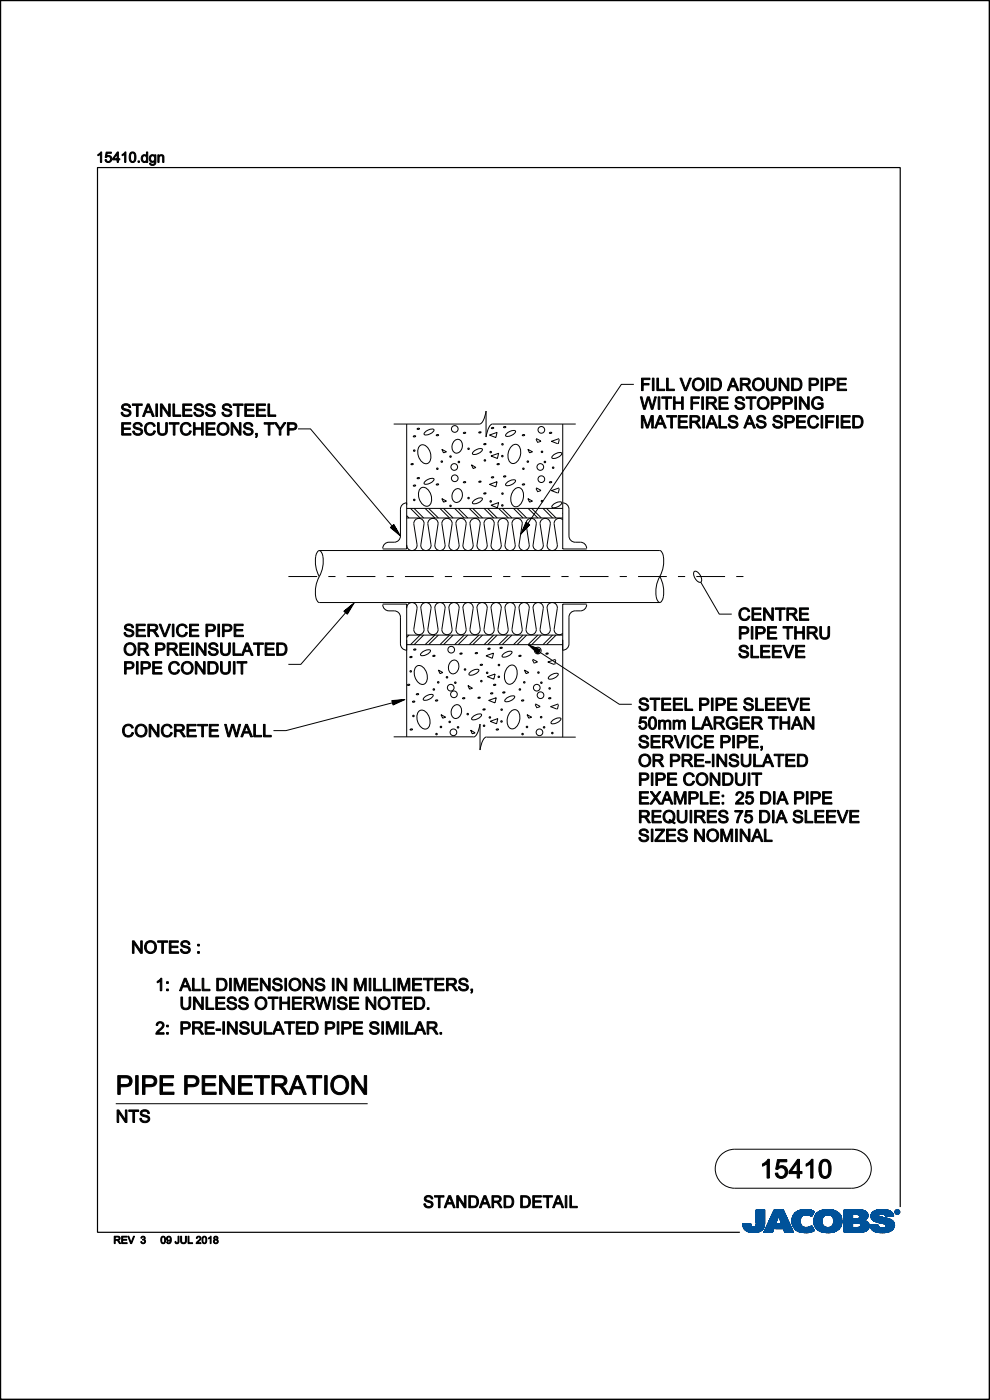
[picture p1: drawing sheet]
<svg xmlns="http://www.w3.org/2000/svg" width="210mm" height="297mm" viewBox="0 0 210 297" stroke-linecap="round" stroke-linejoin="round" font-family="sans-serif">
<path d="M191 256.1v-220.6h-170.3v225.9h136.2M.1 296.6v.3h209.7v-296.8h-209.7v296.8" fill="none" stroke="#000" stroke-width=".25"/>
<g fill="none" stroke="#000" stroke-width=".21">
<path d="M.1 .1h209.8v296.7h-209.8zM63.2 91h2.7l17.7 21.1-.2-.1 .1-.2 .4 .7-.7-.6 .3-.3 .8 1.2-1.2-.9 .4-.5 1.1 1.8-1.6-1.3 .5-.6 1.4 2.4-2.1-1.8 .7-.6M83.5 90l18.2-.1a2.76 2.76 0 0 0 1.3-2.3l.1-.4v5.5a4.2 4.2 0 0 1 1.2-2.7h17.8M86.3 90v26.5h-5.1M87.2 98.4h.5l-.4 .2zM87.7 92.5h.5l-.4 .2zM88.5 90.9h.5l-.2 .2h-.2zM89.1 94.6a1.37 1.37 0 0 1 1.9 .9 2.13 2.13 0 0 1-.4 2.8 2.3 2.3 0 0 1-1.9-3.1zM90.1 91.7l.7-.5a1.1 1.1 0 0 1 1.3 0 1.7 1.7 0 0 1-2.1 .9zM92.6 92.2l.4 .1-.4 .1zM93.7 95.3l1 .6-.6 .2zM96.3 93.6a1 1 0 0 1 1.2-.3 1 1 0 0 1 .6 1.1 1.35 1.35 0 0 1-1.7 1.6 1.72 1.72 0 0 1-.1-2.4z"/>
<path d="M98.3 91.8h.5l-.4 .2zM100 98.6l1 .6-.7 .2zM100.4 95.8l.7-.4a1.1 1.1 0 0 1 1.2-.1 1.7 1.7 0 0 1-2.1 1zM101.6 91.7h.5l-.5 .1zM102.7 94.2h.4l-.2 .1h-.3zM103.8 92.3l1.6-.6-.2 1.1zM104.1 96.7l1.7-.5-.3 1.1zM104.3 90.7l.4 .1-.2 .1h-.2zM105.5 98.4h.4l-.4 .2zM106.9 90.5l.4 .1-.4 .1zM107.4 92l.7-.5a1.1 1.1 0 0 1 1.3 0 1.7 1.7 0 0 1-2.1 .9zM108.5 94.7a1.09 1.09 0 0 1 1.3-.3 1.09 1.09 0 0 1 .6 1.1 2.24 2.24 0 0 1-1.7 2.8 2.3 2.3 0 0 1-.2-3.6z"/>
<path d="M110.8 92.2l.5 .1-.4 .1zM112 95.3l.9 .6-.6 .2zM113.7 93.2l.4 .7M113.7 93l1 .6M114.8 93.6l-.6 .2M116.6 91.8h.5l-.5 .2zM116.9 93.6l1.4 .5M117.2 96.7l.7-.5a1.1 1.1 0 0 1 1.3-.1 1.7 1.7 0 0 1-2.1 1zM118.6 93l-1.6 .6M118.6 93.2l-.2 1M119.4 90v26.5h5M134.5 81.5h-2.7l-20.2 30.1 .1-.2h.2l-.6 .6 .4-.8 .4 .2-1 1 .6-1.3 .6 .3-1.5 1.5 .8-2 .8 .4-2 2 1.2-2.5 .8 .5"/>
<path d="M67.7 116.8h72.3a1.27 1.27 0 0 1 .7 1.2M86.3 106.7a1.32 1.32 0 0 0-1.4 1.3v5.7a1.32 1.32 0 0 1-1.3 1.3 2.02 2.02 0 0 0-2.2 .6l-.2 .8M86.3 109.9h33.1M86.3 109.4l.5 .5M86.3 107.9h33.1M87.1 107.9l2 2M87.7 103h.5l-.4 .1zM87.8 111.1l.7 4.5M87.8 111.1a1.09 1.09 0 0 1 1.1-1.1 1.09 1.09 0 0 1 1.1 1.1l-.7 4.5a1.09 1.09 0 0 0 1.1 1.2 1.09 1.09 0 0 0 1-1.2M87.8 107.9l2.1 2M88.5 115.6a1.09 1.09 0 0 1-1.1 1.2 1.09 1.09 0 0 1-1.1-1.2M88.5 101.4h.5l-.2 .2h-.2z"/>
<path d="M89.2 103.6a1.37 1.37 0 0 1 2 .9 2.13 2.13 0 0 1-.4 2.9 2.3 2.3 0 0 1-2-3.1zM90.1 102.2l.7-.5a1.1 1.1 0 0 1 1.3-.1 1.7 1.7 0 0 1-2.1 1zM90.2 107.9l2 2M90.7 111.1l.7 4.5M90.7 111.1a1.09 1.09 0 0 1 1.2-1.1 1.09 1.09 0 0 1 1 1.1M90.9 107.9l2.1 2M92.6 102.7h.4l-.4 .2zM92.9 111.1l-.7 4.5M93.3 107.9l2.1 2M93.7 105.8l1 .5-.6 .2zM93.7 111.1l.7 4.5M93.7 111.1a1.09 1.09 0 0 1 1.1-1.1 1.09 1.09 0 0 1 1.1 1.1l-.7 4.5a1.09 1.09 0 0 0 1.1 1.2 1.09 1.09 0 0 0 1.1-1.2"/>
<path d="M94.1 107.9l2 2M94.4 115.6a1.09 1.09 0 0 1-1.1 1.2 1.09 1.09 0 0 1-1.1-1.2M96.3 104.1a1 1 0 0 1 1.2-.4 1 1 0 0 1 .6 1.2 1.35 1.35 0 0 1-1.7 1.5 1.72 1.72 0 0 1-.1-2.3zM96.4 107.9l2.1 2M96.7 111.1a1.09 1.09 0 0 1 1.1-1.1 1.09 1.09 0 0 1 1.1 1.1l-.7 4.5a1.09 1.09 0 0 0 1.1 1.2 1.09 1.09 0 0 0 1.1-1.2M96.7 111.1l.7 4.5M97.2 107.9l2 2M98.3 102.2l.5 .1-.4 .1zM99.6 107.9l2 2M99.7 111.1a1.09 1.09 0 0 1 1.1-1.1 1.09 1.09 0 0 1 1.1 1.1l-.7 4.5a1.09 1.09 0 0 0 1.1 1.2 1.09 1.09 0 0 0 1-1.2M99.7 111.1l.7 4.5M100.3 107.9l2.1 2"/>
<path d="M100.4 106.3l.7-.5a1.1 1.1 0 0 1 1.2 0 1.7 1.7 0 0 1-2.1 .9zM101.6 102.1h.5l-.3 .2h-.2zM102.7 111.1a1.1 1.1 0 0 1 1.1-1.1 1.1 1.1 0 0 1 1 1.1l-.6 4.5a1.09 1.09 0 0 0 1.1 1.2 1.09 1.09 0 0 0 1-1.2M102.7 104.6h.4l-.4 .2zM102.7 111.1l.6 4.5M102.7 107.9l2 2M103.4 107.9l2.1 2M103.8 102.8l1.6-.6-.2 1.1zM104.1 107.2l1.7-.6-.3 1.1zM104.3 101.2h.4l-.2 .2-.3-.1zM105.6 111.1l.7 4.5M105.6 111.1a1.09 1.09 0 0 1 1.1-1.1 1.09 1.09 0 0 1 1.1 1.1l-.7 4.5a1.09 1.09 0 0 0 1.1 1.2 1.09 1.09 0 0 0 1.1-1.2"/>
<path d="M105.8 107.9l2 2M106.5 107.9l2.1 2M106.9 101h.4l-.4 .2zM107.4 102.5l.7-.5a1.1 1.1 0 0 1 1.3-.1 1.7 1.7 0 0 1-2.1 1zM108.6 111.1l.7 4.5M108.6 111.1a1.09 1.09 0 0 1 1.1-1.1 1.09 1.09 0 0 1 1.1 1.1l-.7 4.5a1.09 1.09 0 0 0 1.1 1.2 1.09 1.09 0 0 0 1.1-1.2M108.9 107.9l2.1 2M109.1 103.8a1.09 1.09 0 0 1 1.3-.3 1.09 1.09 0 0 1 .6 1.2 2.24 2.24 0 0 1-1.7 2.8 2.3 2.3 0 0 1-.2-3.7zM109.7 107.9l2 2M110.8 102.7h.5l-.4 .2zM111.6 111.1l.7 4.5M111.6 111.1a1.09 1.09 0 0 1 1.1-1.1 1.09 1.09 0 0 1 1.1 1.1l-.7 4.5a1.09 1.09 0 0 0 1.1 1.2 1.09 1.09 0 0 0 1-1.2"/>
<path d="M112 105.8l.9 .5-.6 .2zM112 107.9l2.1 2M112.8 107.9l2 2M113.7 103.6l.4 .8M113.7 103.5l1 .5M114.6 111.1a1.09 1.09 0 0 1 1.1-1.1 1.09 1.09 0 0 1 1 1.1l-.6 4.5a1.09 1.09 0 0 0 1 1.2 1.09 1.09 0 0 0 1.1-1.2M114.6 111.1l.6 4.5M114.8 104.1l-.6 .2M115.2 107.9l2 2M115.9 107.9l2.1 2M116.6 102.2l.5 .1-.5 .1zM116.9 104.1l1.4 .5"/>
<path d="M117.2 107.1l.7-.4a1.1 1.1 0 0 1 1.3-.1 1.7 1.7 0 0 1-2.1 1zM117.5 111.1l.7 4.5M118.6 103.5l-1.6 .6M118.6 103.7l-.2 .9M119.3 108.8l.1 .1M119.4 110.2a1.09 1.09 0 0 0-1.2-.1 1.09 1.09 0 0 0-.7 1M119.4 106.7a1.32 1.32 0 0 1 1.3 1.3v5.7a1.32 1.32 0 0 0 1.3 1.3 2.02 2.02 0 0 1 2.2 .6l.2 .8M140.7 118v1.9l-.2 1.2-.5 1.2M61.2 122.3h6.1M67.7 122.3a6.1 6.1 0 0 0 .5-5.2l-.5-.3a2.28 2.28 0 0 0-.8 2.5l.3 1.8 .5 1.2a6.1 6.1 0 0 0-.4 5.2l.4 .3h72.3M69.6 122.3h1.6M72.9 129.7l.8 .6 1.4-2.4-2.2 1.8 .7 .5 1.1-1.9-1.6 1.4 .5 .3 .8-1.3-1.1 .9 .3 .3 .5-.8-.7 .5 .2 .1 .2-.2-10 11.4h-2.6"/>
<path d="M73.5 122.3h6.1M81.2 128.3a1.32 1.32 0 0 0 1.3 1.3 2.02 2.02 0 0 1 2.2 .5l.2 .8v5.7a1.32 1.32 0 0 0 1.4 1.3M81.2 128.2h5.1v28.1M82 122.3h1.5M85.9 122.3h6.1M86.3 134.7h33.1M86.3 136.8h33.1M86.3 129a1.1 1.1 0 0 1 1.1-1.2 1.1 1.1 0 0 1 1.1 1.2l-.7 4.6a1.09 1.09 0 0 0 1.1 1 1.09 1.09 0 0 0 1.1-1.1l-.7-4.5a1.09 1.09 0 0 1 1.1-1.2 1.09 1.09 0 0 1 1 1.2l-.7 4.5a1.1 1.1 0 0 0 1.2 1.1 1.1 1.1 0 0 0 1-1.1M86.8 134.7l-.5 .5M87 139.3h.4l-.4 .2zM87.8 137.7l.4 .1-.2 .1-.3-.1zM89.1 134.7l-2 2.1"/>
<path d="M89.4 138.5l.7-.4a1.1 1.1 0 0 1 1.2-.1 1.7 1.7 0 0 1-2.1 1zM89.9 134.7l-2.1 2.1M91.8 139.1h.5l-.4 .2zM92.2 129a1.09 1.09 0 0 1 1.1-1.2 1.09 1.09 0 0 1 1.1 1.2l-.7 4.6a1.09 1.09 0 0 0 1.1 1 1.09 1.09 0 0 0 1.1-1.1l-.7-4.5a1.09 1.09 0 0 1 1.1-1.2 1.09 1.09 0 0 1 1.1 1.2M92.2 134.7l-2 2M92.2 129l.7 4.5M93 134.7l-2.1 2M94.4 122.3h1.5M95.4 134.7l-2.1 2.1M96.1 134.7l-2 2.1M97.4 129l-.7 4.6a1.09 1.09 0 0 0 1.1 1 1.09 1.09 0 0 0 1.1-1.1l-.7-4.5a1.09 1.09 0 0 1 1.1-1.2 1.09 1.09 0 0 1 1.1 1.2l-.7 4.6a1.09 1.09 0 0 0 1.1 1 1.09 1.09 0 0 0 1.1-1.1l-.7-4.5a1.09 1.09 0 0 1 1.1-1.2 1.09 1.09 0 0 1 1 1.2l-.6 4.6a1.1 1.1 0 0 0 1.1 1 1.1 1.1 0 0 0 1-1.1l-.6-4.5a1.09 1.09 0 0 1 1.1-1.2 1.09 1.09 0 0 1 1 1.2l-.7 4.6a1.09 1.09 0 0 0 1.1 1 1.09 1.09 0 0 0 1.1-1.1l-.7-4.5a1.09 1.09 0 0 1 1.1-1.2 1.09 1.09 0 0 1 1.1 1.2l-.7 4.5a1.1 1.1 0 0 0 1.1 1.1 1.1 1.1 0 0 0 1.1-1.1l-.7-4.5a1.09 1.09 0 0 1 1.1-1.2 1.09 1.09 0 0 1 1.1 1.2l-.7 4.5a1.09 1.09 0 0 0 1.1 1.1 1.09 1.09 0 0 0 1.1-1.1l-.7-4.5a1.09 1.09 0 0 1 1.1-1.2 1.09 1.09 0 0 1 1 1.2l-.6 4.5a1.09 1.09 0 0 0 1.1 1.1 1.09 1.09 0 0 0 1-1.1l-.6-4.5a1.09 1.09 0 0 1 1-1.2 1.09 1.09 0 0 1 1.1 1.2l-.7 4.5M97.6 138.6h.4l-.4 .2z"/>
<path d="M98.3 122.3h6.1M98.5 134.7l-2.1 2.1M99.2 134.7l-2 2.1M100.9 138.5h.4l-.2 .2h-.2zM101.6 134.7l-2 2M102.4 134.7l-2.1 2M103.1 139.1l1.6-.6-.3 1.2zM103.5 137.6h.5l-.4 .1zM104.7 134.7l-2 2.1M105.5 134.7l-2.1 2.1M106.1 137.4h.5l-.5 .2zM106.7 138.8l.7-.4a1.1 1.1 0 0 1 1.2-.1 1.7 1.7 0 0 1-2.1 1z"/>
<path d="M106.7 122.3h1.6M107.8 134.7l-2 2M108.6 134.7l-2.1 2M110.1 139.1h.5l-.5 .2zM110.6 122.3h6.1M111 134.7l-2.1 2.1M111.7 134.7l-2 2.1M113 139.9l1 .5M114.1 138.7l.5-.9-2.6-1.1 2.1 2 .4-.8-2-.8 1.6 1.4 .2-.6-1.3-.5 1 .9 .2-.3-.8-.4 .6 .6v-.2l-.2-.1 17.6 11.5h2.6M114.1 134.7l-2.1 2M114.8 134.7l-2 2.1M115.8 138.6h.5l-.4 .2z"/>
<path d="M117.2 134.7l-2 2.1M117.5 133.6a1.09 1.09 0 0 0 .7 1 1.09 1.09 0 0 0 1.2-.2M117.8 139.9l-1.6 .5M118 134.7l-2.1 2.1M119.1 122.3h1.5M119.4 135.7l-.1 .1M123 122.3h6.1M124.4 128.3a1.32 1.32 0 0 1-1.3 1.3 2.02 2.02 0 0 0-2.2 .5l-.2 .8v5.7a1.32 1.32 0 0 1-1.3 1.3M124.4 128.2h-5v28.2M131.5 122.3h1.5M135.3 122.3h6.1M140 122.3a6.1 6.1 0 0 1 .4 5.2l-.4 .3a2.28 2.28 0 0 1-.9-2.4l.3-1.9z"/>
<path d="M143.8 122.3h1.5M147.3 121.2a1.69 1.69 0 0 1 1.3 2.3 1.69 1.69 0 0 1-1.3-2.3zM147.7 122.3h6.1M148.6 123.5l4 6.8h2.6M156.2 122.3h1.5M83.1 148.6l.3 1 2.5-1.2-2.8 .2 .3 .8 1.9-.9-2.1 .2 .3 .6 1.4-.6-1.5 .1 .2 .4 .8-.4-.8 .1 .1 .2 .2-.2-23.2 6.1h-2.7M83.5 156.3h16.9a2.76 2.76 0 0 0 1.3-2.3l.1-.4v5.5a4.2 4.2 0 0 1 1.2-2.7h.2M86.5 145.2l.4 .1-.4 .1zM87.1 154.7h.4l-.4 .2zM87.5 148.8h.5l-.4 .2zM88.3 141.4a1.37 1.37 0 0 1 2 .9 2.13 2.13 0 0 1-.4 2.9 2.3 2.3 0 0 1-2-3.1zM88.4 147.2h.4l-.2 .2-.3-.1z"/>
<path d="M88.9 150.9a1.37 1.37 0 0 1 2 .8 2.13 2.13 0 0 1-.4 2.9 2.3 2.3 0 0 1-2-3.1zM90 148l.6-.5a1.11 1.11 0 0 1 1.3-.1 1.7 1.7 0 0 1-2.1 1zM92.4 148.5l.5 .1-.5 .1zM93 142.1l.9 .6-.6 .2zM93.5 151.6l1 .5-.6 .3zM95.5 140.5a1 1 0 0 1 1.3-.4 1 1 0 0 1 .5 1.1 1.35 1.35 0 0 1-1.7 1.6 1.72 1.72 0 0 1-.1-2.3zM96.1 149.9a1 1 0 0 1 1.2-.3 1 1 0 0 1 .6 1.1 1.35 1.35 0 0 1-1.7 1.6 1.72 1.72 0 0 1-.1-2.4zM98.2 148.1h.4l-.4 .1zM99.3 145.4l.9 .6-.6 .2zM99.6 142.7l.7-.5a1.1 1.1 0 0 1 1.3-.1 1.7 1.7 0 0 1-2.1 1zM99.8 154.9l1 .6-.6 .2zM100.2 152.1l.7-.4a1.1 1.1 0 0 1 1.2-.1 1.7 1.7 0 0 1-2.1 1z"/>
<path d="M101.4 148h.5l-.3 .1h-.1zM101.9 141h.5l-.5 .2zM102.5 150.4l.4 .1-.4 .1zM103.2 156.4h18.9M103.4 143.6l1.6-.6-.2 1.1zM103.7 148.6l1.6-.6-.3 1.1zM104 153l1.6-.5-.3 1.1zM104.1 147l.5 .1-.5 .1zM104.7 145.2l.5 .1-.4 .1zM105.3 154.7h.5l-.5 .2zM106.7 146.8l.4 .1-.4 .1zM107.2 148.3l.7-.5a1.1 1.1 0 0 1 1.3 0 1.7 1.7 0 0 1-2.1 .9z"/>
<path d="M107.8 141.5a1.09 1.09 0 0 1 1.3-.3 1.09 1.09 0 0 1 .6 1.1 2.24 2.24 0 0 1-1.8 2.8 2.3 2.3 0 0 1-.1-3.6zM108.3 151a1.09 1.09 0 0 1 1.3-.4 1.09 1.09 0 0 1 .7 1.2 2.24 2.24 0 0 1-1.8 2.8 2.3 2.3 0 0 1-.2-3.6zM110.7 148.5l.4 .1-.4 .1zM111.2 142.1l1 .6-.6 .2zM111.8 151.6l1 .5-.6 .3zM112.9 140l.4 .8M113.5 149.5l.4 .7M113.6 149.3l1 .5M114 140.4l-.6 .2M114.6 149.9l-.6 .2M116.2 140.4l1.3 .6M116.4 148.1h.5l-.5 .1z"/>
<path d="M116.5 143.5l.7-.5a1.1 1.1 0 0 1 1.2 0 1.7 1.7 0 0 1-2.1 .9zM116.7 149.9l1.4 .5M117.1 153l.6-.5a1.1 1.1 0 0 1 1.3-.1 1.7 1.7 0 0 1-2.1 1zM117.9 140l-.2 1M118.4 149.3l-1.6 .6M118.5 149.5l-.3 1M24.6 234.1h53.4M152.9 245l1.4-.9 1.6-.3h24.8a4.1 4.1 0 0 1 4.1 4.1 4.1 4.1 0 0 1-4.1 4.2h-24.8a4.1 4.1 0 0 1-3.9-2.6 4.1 4.1 0 0 1 .9-4.5z"/>
<circle cx="87.9" cy="95.6" r=".16"/>
<circle cx="92.8" cy="99.4" r=".16"/>
<circle cx="93.7" cy="97.9" r=".16"/>
<circle cx="95.6" cy="96.9" r=".16"/>
<circle cx="96.4" cy="99.1" r=".71"/>
<circle cx="96.5" cy="91" r=".71"/>
<circle cx="97.3" cy="98" r=".16"/>
<circle cx="99.4" cy="95.2" r=".16"/>
<circle cx="102.9" cy="97.7" r=".16"/>
<circle cx="104.1" cy="95.9" r=".16"/>
<circle cx="106.6" cy="96.8" r=".16"/>
<circle cx="106.6" cy="94.3" r=".16"/>
<circle cx="111" cy="99.4" r=".16"/>
<circle cx="112" cy="97.9" r=".16"/>
<circle cx="114.6" cy="99.1" r=".71"/>
<circle cx="114.8" cy="91.2" r=".71"/>
<circle cx="115" cy="95.9" r=".16"/>
<circle cx="115.6" cy="98" r=".16"/>
<circle cx="117.3" cy="99.2" r=".16"/>
<circle cx="87.9" cy="106.1" r=".16"/>
<circle cx="95.6" cy="107.3" r=".16"/>
<circle cx="96.5" cy="101.5" r=".71"/>
<circle cx="99.4" cy="105.7" r=".16"/>
<circle cx="104.1" cy="106.4" r=".16"/>
<circle cx="106.6" cy="107.2" r=".16"/>
<circle cx="106.6" cy="104.7" r=".16"/>
<circle cx="114.8" cy="101.7" r=".71"/>
<circle cx="115" cy="106.3" r=".16"/>
<circle cx="95.7" cy="137.8" r=".71"/>
<circle cx="114.1" cy="138" r=".71"/>
<circle cx="87.1" cy="142.4" r=".16"/>
<circle cx="87.7" cy="151.9" r=".16"/>
<circle cx="92" cy="146.3" r=".16"/>
<circle cx="92.6" cy="155.7" r=".16"/>
<circle cx="93" cy="144.8" r=".16"/>
<circle cx="93.5" cy="154.2" r=".16"/>
<circle cx="94.8" cy="143.7" r=".16"/>
<circle cx="95.4" cy="153.1" r=".16"/>
<circle cx="95.6" cy="145.9" r=".71"/>
<circle cx="96.2" cy="155.4" r=".71"/>
<circle cx="96.3" cy="147.3" r=".71"/>
<circle cx="96.6" cy="144.8" r=".16"/>
<circle cx="97.2" cy="154.3" r=".16"/>
<circle cx="98.6" cy="142" r=".16"/>
<circle cx="99.2" cy="151.5" r=".16"/>
<circle cx="102.1" cy="144.5" r=".16"/>
<circle cx="102.7" cy="154" r=".16"/>
<circle cx="103.3" cy="142.7" r=".16"/>
<circle cx="103.9" cy="152.2" r=".16"/>
<circle cx="105.8" cy="143.6" r=".16"/>
<circle cx="105.8" cy="141.1" r=".16"/>
<circle cx="106.4" cy="153.1" r=".16"/>
<circle cx="106.4" cy="150.5" r=".16"/>
<circle cx="110.3" cy="146.3" r=".16"/>
<circle cx="110.8" cy="155.7" r=".16"/>
<circle cx="111.2" cy="144.8" r=".16"/>
<circle cx="111.8" cy="154.2" r=".16"/>
<circle cx="113.9" cy="145.9" r=".71"/>
<circle cx="114.2" cy="142.7" r=".16"/>
<circle cx="114.4" cy="155.4" r=".71"/>
<circle cx="114.7" cy="147.5" r=".71"/>
<circle cx="114.8" cy="152.1" r=".16"/>
<circle cx="114.8" cy="144.8" r=".16"/>
<circle cx="115.4" cy="154.3" r=".16"/>
<circle cx="116.6" cy="146" r=".16"/>
<circle cx="117.2" cy="155.5" r=".16"/>
</g>
<g fill="#000" stroke="#000" stroke-width=".21">
<path d="M20.8 32.8l.8-.6v2.2h-.3v-1.7l-.5 .3z" fill-rule="evenodd"/>
<path d="M22.5 32.3h1.1v.2h-.9l-.1 .6a.73 .73 0 0 1 1.1 .4 .73 .73 0 0 1-.5 1 .73 .73 0 0 1-.9-.6l.2-.1a.48 .48 0 0 0 .7 .3 .48 .48 0 0 0 .2-.7 .48 .48 0 0 0-.7-.1l-.4 .1z" fill-rule="evenodd"/>
<path d="M24.9 32.2l-1 1.5v.2h.9v.5h.3v-.5h.3v-.2h-.3v-1.5zM24.8 32.7v1h-.6z" fill-rule="evenodd"/>
<path d="M25.9 32.8l.8-.6v2.2h-.3v-1.7l-.5 .3z" fill-rule="evenodd"/>
<path d="M27.7 32.4a1.54 1.54 0 0 0 .2 2.1 1.07 1.07 0 0 0 .9-1.7 .67 .67 0 0 0-1.1-.4zM27.8 32.6a.38 .38 0 0 1 .4-.1 .38 .38 0 0 1 .3 .3v.9a.45 .45 0 0 1-.4 .6 .45 .45 0 0 1-.4-.6z" fill-rule="evenodd"/>
<path d="M29.3 34.1h.3v.3h-.3z" fill-rule="evenodd"/>
<path d="M30.1 33a.77 .77 0 0 0-.1 1.1 .77 .77 0 0 0 1.1 .1v.2h.2v-2.2h-.2v.8l-.5-.2zM30.4 33.2a.57 .57 0 0 1 .7 .3 .57 .57 0 0 1-.3 .7 .61 .61 0 0 1-.6-.3 .61 .61 0 0 1 .2-.7z" fill-rule="evenodd"/>
<path d="M31.8 33a.76 .76 0 0 0-.1 1.1 .76 .76 0 0 0 1.1 .1 .45 .45 0 0 1-.2 .6 .45 .45 0 0 1-.6-.2h-.3a.7 .7 0 0 0 .9 .5 .7 .7 0 0 0 .5-.9v-1.4h-.3v.2l-.3-.2h-.3zM32.1 33.2a.51 .51 0 0 1 .7 .4 .51 .51 0 0 1-.7 .5l-.2-.5z" fill-rule="evenodd"/>
<path d="M33.5 32.8h.2v.3a.57 .57 0 0 1 .7-.3 .57 .57 0 0 1 .4 .7v.9h-.3v-.9a.4 .4 0 0 0-.4-.5 .4 .4 0 0 0-.4 .6v.8h-.2z" fill-rule="evenodd"/>
<path d="M26 85.8a1.04 1.04 0 0 1 1.7 .6l-.3 .1a.63 .63 0 0 0-.6-.5 .63 .63 0 0 0-.7 .5l.4 .2a1.05 1.05 0 0 1 1.3 1.1 1.11 1.11 0 0 1-1.2 .6 1.11 1.11 0 0 1-.9-.9h.3a.72 .72 0 0 0 .7 .6 .72 .72 0 0 0 .7-.6l-.4-.3a.98 .98 0 0 1-1.1-1.2z" fill-rule="evenodd"/>
<path d="M25.8 89.7h1.9v.3h-1.5v.8h1.4v.3h-1.4v.9h1.6v.3h-2z" fill-rule="evenodd"/>
<path d="M28.5 89.8a1.04 1.04 0 0 1 1.7 .6h-.4a.63 .63 0 0 0-.6-.5 .63 .63 0 0 0-.6 .6l.4 .2a1.05 1.05 0 0 1 1.2 1.1 1.11 1.11 0 0 1-1.1 .5 1.11 1.11 0 0 1-.9-.8l.3-.1a.72 .72 0 0 0 .7 .6 .72 .72 0 0 0 .7-.5l-.4-.3a.98 .98 0 0 1-1.1-1.2z" fill-rule="evenodd"/>
<path d="M28.1 85.7h2.1v.3h-.9v2.3h-.4v-2.3h-.8z" fill-rule="evenodd"/>
<path d="M31.3 85.7l-1.1 2.6h.4l.3-.8h1.1l.3 .8h.4l-1.1-2.6zM31.4 86l.5 1.3h-.9z" fill-rule="evenodd"/>
<path d="M31.1 89.9a1.15 1.15 0 0 1 1.8 .5l-.3 .1a.87 .87 0 0 0-1.2-.5 .87 .87 0 0 0-.4 1.2 .82 .82 0 0 0 .7 .8 .82 .82 0 0 0 .9-.6l.4 .1a1.22 1.22 0 0 1-1.6 .8 1.22 1.22 0 0 1-.7-1.6z" fill-rule="evenodd"/>
<path d="M33.1 85.7h.3v2.6h-.3z" fill-rule="evenodd"/>
<path d="M34 85.7h.4l1.4 2.1v-2.1h.3v2.6h-.3l-1.4-2v2h-.4z" fill-rule="evenodd"/>
<path d="M33.4 89.7h.4v1.5a.71 .71 0 0 0 .7 .9 .71 .71 0 0 0 .6-.9v-1.5h.4v1.5a1.05 1.05 0 0 1-1 1.2 1.05 1.05 0 0 1-1.1-1.2z" fill-rule="evenodd"/>
<path d="M36.7 85.7h.3v2.3h1.3v.3h-1.6z" fill-rule="evenodd"/>
<path d="M35.9 89.7h2.1v.3h-.9v2.3h-.3v-2.3h-.9z" fill-rule="evenodd"/>
<path d="M38.8 85.7h1.9v.3h-1.6v.8h1.5v.3h-1.5v.9h1.6v.3h-1.9z" fill-rule="evenodd"/>
<path d="M38.7 89.9a1.15 1.15 0 0 1 1.8 .5l-.3 .1a.87 .87 0 0 0-1.2-.5 .87 .87 0 0 0-.4 1.2 .82 .82 0 0 0 .7 .8 .82 .82 0 0 0 .9-.6l.4 .1a1.22 1.22 0 0 1-1.6 .8 1.22 1.22 0 0 1-.7-1.6z" fill-rule="evenodd"/>
<path d="M41 89.7h.4v1.1h1.4v-1.1h.3v2.6h-.3v-1.2h-1.4v1.2h-.4z" fill-rule="evenodd"/>
<path d="M41.5 85.8a1.04 1.04 0 0 1 1.6 .6l-.3 .1a.63 .63 0 0 0-.6-.5 .63 .63 0 0 0-.6 .5l.3 .2a1.05 1.05 0 0 1 1.3 1.1 1.11 1.11 0 0 1-1.2 .6 1.11 1.11 0 0 1-.9-.9h.3a.72 .72 0 0 0 .7 .6 .72 .72 0 0 0 .8-.6l-.4-.3a.98 .98 0 0 1-1.2-1.2z" fill-rule="evenodd"/>
<path d="M43.9 85.8a1.04 1.04 0 0 1 1.7 .6l-.3 .1a.63 .63 0 0 0-.7-.5 .63 .63 0 0 0-.6 .5l.4 .2a1.05 1.05 0 0 1 1.3 1.1 1.11 1.11 0 0 1-1.2 .6 1.11 1.11 0 0 1-.9-.9h.3a.72 .72 0 0 0 .7 .6 .72 .72 0 0 0 .7-.6l-.4-.3a.98 .98 0 0 1-1.1-1.2z" fill-rule="evenodd"/>
<path d="M43.7 89.7h1.9v.3h-1.6v.8h1.5v.3h-1.5v.9h1.7v.3h-2z" fill-rule="evenodd"/>
<path d="M46.4 90a1.34 1.34 0 0 0 0 2 1.34 1.34 0 0 0 2-.3 1.33 1.33 0 0 0-.2-1.8 1.33 1.33 0 0 0-1.8 .1zM46.7 90.2a.99 .99 0 0 1 1.6 .8 .99 .99 0 0 1-1.6 .8l-.3-.8z" fill-rule="evenodd"/>
<path d="M47.4 85.8a1.04 1.04 0 0 1 1.7 .6l-.3 .1a.63 .63 0 0 0-.7-.5 .63 .63 0 0 0-.6 .5l.4 .2a1.05 1.05 0 0 1 1.2 1.1 1.11 1.11 0 0 1-1.1 .6 1.11 1.11 0 0 1-.9-.9h.3a.72 .72 0 0 0 .7 .6 .72 .72 0 0 0 .7-.6l-.4-.3a.98 .98 0 0 1-1.1-1.2z" fill-rule="evenodd"/>
<path d="M49 89.7h.4l1.4 2v-2h.3v2.6h-.3l-1.4-2.1v2.1h-.4z" fill-rule="evenodd"/>
<path d="M49.5 85.7h2.1v.3h-.9v2.3h-.4v-2.3h-.8z" fill-rule="evenodd"/>
<path d="M51.9 89.8a1.04 1.04 0 0 1 1.7 .6h-.3a.63 .63 0 0 0-.6-.5 .63 .63 0 0 0-.6 .6l.3 .2a1.05 1.05 0 0 1 1.3 1.1 1.11 1.11 0 0 1-1.2 .5 1.11 1.11 0 0 1-.9-.8l.3-.1a.72 .72 0 0 0 .7 .6 .72 .72 0 0 0 .7-.5l-.4-.3a.98 .98 0 0 1-1.1-1.2z" fill-rule="evenodd"/>
<path d="M51.9 85.7h1.9v.3h-1.5v.8h1.4v.3h-1.4v.9h1.6v.3h-2z" fill-rule="evenodd"/>
<path d="M54.2 91.9h.4v.6l-.3 .3-.1-.1 .2-.4h-.2z" fill-rule="evenodd"/>
<path d="M54.4 85.7h1.9v.3h-1.6v.8h1.5v.3h-1.5v.9h1.7v.3h-2z" fill-rule="evenodd"/>
<path d="M56.8 85.7h.4v2.3h1.3v.3h-1.7z" fill-rule="evenodd"/>
<path d="M56 89.7h2.1v.3h-.8v2.3h-.4v-2.3h-.9z" fill-rule="evenodd"/>
<path d="M58.2 89.7h.4l.8 1.2 .8-1.2h.4l-1 1.5v1.1h-.4v-1.1z" fill-rule="evenodd"/>
<path d="M61 89.7v2.6h.3v-1.1h.7a.81 .81 0 0 0 1-.8 .81 .81 0 0 0-1-.7zM61.3 90h.7a.49 .49 0 0 1 .6 .4 .49 .49 0 0 1-.6 .5h-.7z" fill-rule="evenodd"/>
<path d="M136.1 88.2h.5l.7 2.2 .8-2.2h.5v2.6h-.4v-2.2l-.7 2.2h-.3l-.8-2.2v2.2h-.3z" fill-rule="evenodd"/>
<path d="M136.1 80.2h1.8v.3h-1.5v.9h1.3v.3h-1.3v1.2h-.3z" fill-rule="evenodd"/>
<path d="M135.8 84.2h.4l.5 2.3 .6-2.3h.4l.6 2.3 .6-2.3h.3l-.7 2.6h-.3l-.7-2.3-.6 2.3h-.4z" fill-rule="evenodd"/>
<path d="M138.4 80.2h.3v2.7h-.3z" fill-rule="evenodd"/>
<path d="M139.9 88.2l-1 2.6h.3l.3-.8h1.1l.3 .8h.4l-1-2.6zM140.1 88.4l.4 1.3h-.9z" fill-rule="evenodd"/>
<path d="M139.3 80.2h.4v2.4h1.3v.3h-1.7z" fill-rule="evenodd"/>
<path d="M139.6 84.2h.4v2.6h-.4z" fill-rule="evenodd"/>
<path d="M140.4 84.2h2.1v.3h-.9v2.3h-.3v-2.3h-.9z" fill-rule="evenodd"/>
<path d="M141.4 80.2h.3v2.4h1.3v.3h-1.6z" fill-rule="evenodd"/>
<path d="M141.4 88.2h2.1v.3h-.9v2.3h-.3v-2.3h-.9z" fill-rule="evenodd"/>
<path d="M142.9 84.2h.3v1.1h1.4v-1.1h.3v2.6h-.3v-1.2h-1.4v1.2h-.3z" fill-rule="evenodd"/>
<path d="M143.9 88.2h1.9v.3h-1.6v.8h1.5v.3h-1.5v.9h1.7v.3h-2z" fill-rule="evenodd"/>
<path d="M144.2 80.2h.4l.8 2.4 .9-2.4h.3l-1 2.7h-.4z" fill-rule="evenodd"/>
<path d="M146.3 88.2v2.6h.4v-1.2h.4a.81 .81 0 0 1 .8 .7l.3 .5h.5l-1-1.2a.74 .74 0 0 0 .8-.8 .74 .74 0 0 0-1-.6zM146.7 88.5h.8a.46 .46 0 0 1 .6 .5 .46 .46 0 0 1-.6 .3h-.8z" fill-rule="evenodd"/>
<path d="M146.6 84.2h1.7v.3h-1.4v.8h1.3v.3h-1.3v1.2h-.3z" fill-rule="evenodd"/>
<path d="M147.2 80.5a1.34 1.34 0 0 0 0 2.1 1.34 1.34 0 0 0 2-.3 1.33 1.33 0 0 0-.2-1.8 1.33 1.33 0 0 0-1.8 0zM147.5 80.7a.99 .99 0 0 1 1.6 .8 .99 .99 0 0 1-1.6 .8l-.3-.7z" fill-rule="evenodd"/>
<path d="M148.9 84.2h.3v2.6h-.3z" fill-rule="evenodd"/>
<path d="M149.1 88.2h.3v2.6h-.3z" fill-rule="evenodd"/>
<path d="M150.8 88.2l-1 2.6h.3l.3-.8h1.1l.3 .8h.4l-1.1-2.6zM150.9 88.4l.5 1.3h-.9z" fill-rule="evenodd"/>
<path d="M149.8 84.2v2.6h.4v-1.1h.4a.81 .81 0 0 1 .8 .6l.3 .5h.5l-1-1.2a.74 .74 0 0 0 .7-.8 .74 .74 0 0 0-.9-.6zM150.2 84.5h.8a.46 .46 0 0 1 .6 .5 .46 .46 0 0 1-.7 .4h-.7z" fill-rule="evenodd"/>
<path d="M149.9 80.2h.3v2.7h-.3z" fill-rule="evenodd"/>
<path d="M150.9 80.2v2.7h.9a1.33 1.33 0 0 0 1.3-1.4 1.33 1.33 0 0 0-1.3-1.3zM151.2 80.5h.6a1.02 1.02 0 0 1 .9 1 1.02 1.02 0 0 1-.9 1.1h-.6z" fill-rule="evenodd"/>
<path d="M152.5 88.2h.3v2.3h1.3v.3h-1.6z" fill-rule="evenodd"/>
<path d="M152.5 84.2h1.9v.3h-1.5v.8h1.4v.3h-1.4v.9h1.6v.3h-2z" fill-rule="evenodd"/>
<path d="M155.3 80.2l-1 2.7h.3l.3-.8h1.1l.4 .8h.4l-1.1-2.7zM155.5 80.5l.4 1.3h-.9z" fill-rule="evenodd"/>
<path d="M154.8 88.3a1.04 1.04 0 0 1 1.7 .6h-.4a.63 .63 0 0 0-.6-.5 .63 .63 0 0 0-.6 .6l.4 .2a1.05 1.05 0 0 1 1.2 1.1 1.11 1.11 0 0 1-1.1 .5 1.11 1.11 0 0 1-1-.8l.4-.1a.72 .72 0 0 0 .7 .6 .72 .72 0 0 0 .7-.5l-.4-.3a.98 .98 0 0 1-1.1-1.2z" fill-rule="evenodd"/>
<path d="M156.2 84.3a1.04 1.04 0 0 1 1.7 .6l-.3 .1a.63 .63 0 0 0-.7-.5 .63 .63 0 0 0-.6 .5l.4 .2a1.05 1.05 0 0 1 1.3 1.1 1.11 1.11 0 0 1-1.2 .6 1.11 1.11 0 0 1-.9-.9h.3a.72 .72 0 0 0 .7 .6 .72 .72 0 0 0 .7-.6l-.4-.3a.98 .98 0 0 1-1.1-1.2z" fill-rule="evenodd"/>
<path d="M157 80.2v2.7h.4v-1.2h.4a.81 .81 0 0 1 .8 .6l.3 .6h.5l-1-1.2a.74 .74 0 0 0 .7-.9 .74 .74 0 0 0-.9-.6zM157.4 80.5h.8a.46 .46 0 0 1 .6 .5 .46 .46 0 0 1-.7 .4h-.7z" fill-rule="evenodd"/>
<path d="M158.8 88.2l-1 2.6h.3l.3-.8h1.1l.4 .8h.3l-1-2.6zM159 88.4l.4 1.3h-.9z" fill-rule="evenodd"/>
<path d="M158.3 84.2h2.1v.3h-.9v2.3h-.4v-2.3h-.8z" fill-rule="evenodd"/>
<path d="M160 80.5a1.34 1.34 0 0 0 0 2.1 1.34 1.34 0 0 0 2-.3 1.33 1.33 0 0 0-.3-1.8 1.33 1.33 0 0 0-1.7 0zM160.2 80.7a.99 .99 0 0 1 1.6 .8 .99 .99 0 0 1-1.6 .8l-.2-.7z" fill-rule="evenodd"/>
<path d="M160.8 88.3a1.04 1.04 0 0 1 1.6 .6h-.3a.63 .63 0 0 0-.6-.5 .63 .63 0 0 0-.6 .6l.3 .2a1.05 1.05 0 0 1 1.3 1.1 1.11 1.11 0 0 1-1.2 .5 1.11 1.11 0 0 1-.9-.8l.3-.1a.72 .72 0 0 0 .7 .6 .72 .72 0 0 0 .8-.5l-.4-.3a.98 .98 0 0 1-1.2-1.2z" fill-rule="evenodd"/>
<path d="M161 84.5a1.34 1.34 0 0 0 0 2 1.34 1.34 0 0 0 2-.3 1.33 1.33 0 0 0-.2-1.7 1.33 1.33 0 0 0-1.8 0zM161.2 84.7a.99 .99 0 0 1 1.6 .8 .99 .99 0 0 1-1.6 .8l-.2-.7z" fill-rule="evenodd"/>
<path d="M163.6 84.2v2.6h.4v-1h.6a.81 .81 0 0 0 1-.8 .81 .81 0 0 0-1-.8zM164 84.5h.6a.49 .49 0 0 1 .7 .5 .49 .49 0 0 1-.7 .4h-.6z" fill-rule="evenodd"/>
<path d="M164.3 88.3a1.04 1.04 0 0 1 1.6 .6h-.3a.63 .63 0 0 0-.6-.5 .63 .63 0 0 0-.6 .6l.3 .2a1.05 1.05 0 0 1 1.3 1.1 1.11 1.11 0 0 1-1.2 .5 1.11 1.11 0 0 1-.9-.8l.3-.1a.72 .72 0 0 0 .7 .6 .72 .72 0 0 0 .8-.5l-.4-.3a.98 .98 0 0 1-1.2-1.2z" fill-rule="evenodd"/>
<path d="M162.6 80.2h.3v1.5a.71 .71 0 0 0 .7 .9 .71 .71 0 0 0 .7-.9v-1.5h.4v1.5a1.05 1.05 0 0 1-1.1 1.2 1.05 1.05 0 0 1-1-1.2z" fill-rule="evenodd"/>
<path d="M165.3 80.2h.3l1.4 2.1v-2.1h.3v2.7h-.3l-1.4-2.1v2.1h-.3z" fill-rule="evenodd"/>
<path d="M166.1 84.2v2.6h.3v-1h.7a.81 .81 0 0 0 1-.8 .81 .81 0 0 0-1-.8zM166.4 84.5h.7a.49 .49 0 0 1 .6 .5 .49 .49 0 0 1-.6 .4h-.7z" fill-rule="evenodd"/>
<path d="M166.5 88.2v2.6h.3v-1.1h.7a.81 .81 0 0 0 1-.8 .81 .81 0 0 0-1-.7zM166.8 88.5h.7a.49 .49 0 0 1 .7 .4 .49 .49 0 0 1-.7 .5h-.7z" fill-rule="evenodd"/>
<path d="M167.9 80.2v2.7h1a1.33 1.33 0 0 0 1.2-1.4 1.33 1.33 0 0 0-1.3-1.3zM168.3 80.5h.5a1.02 1.02 0 0 1 1 1 1.02 1.02 0 0 1-1 1.1h-.5z" fill-rule="evenodd"/>
<path d="M168.6 84.2h.4v2.6h-.4z" fill-rule="evenodd"/>
<path d="M169 88.2h1.9v.3h-1.6v.8h1.5v.3h-1.5v.9h1.6v.3h-1.9z" fill-rule="evenodd"/>
<path d="M169.6 84.2h.3l1.4 2.1v-2.1h.4v2.6h-.4l-1.4-2v2h-.3z" fill-rule="evenodd"/>
<path d="M171.6 80.2v2.7h.4v-1.1h.7a.81 .81 0 0 0 1-.8 .81 .81 0 0 0-1.1-.8zM172 80.5h.7a.49 .49 0 0 1 .6 .5 .49 .49 0 0 1-.6 .5h-.7z" fill-rule="evenodd"/>
<path d="M171.8 88.4a1.15 1.15 0 0 1 1.8 .5l-.3 .1a.87 .87 0 0 0-1.2-.5 .87 .87 0 0 0-.4 1.2 .82 .82 0 0 0 .7 .8 .82 .82 0 0 0 .9-.6l.4 .1a1.22 1.22 0 0 1-1.6 .8 1.22 1.22 0 0 1-.8-1.6z" fill-rule="evenodd"/>
<path d="M172.6 84.4a1.21 1.21 0 0 1 2 .5l-.4 .1a.96 .96 0 0 0-1.3-.4 .96 .96 0 0 0-.3 1.3 1.05 1.05 0 0 0 1.7 .4v-.5h-.8v-.3h1.1v1a1.43 1.43 0 0 1-2.1 0 1.43 1.43 0 0 1 .1-2.1z" fill-rule="evenodd"/>
<path d="M174.2 80.2h.3v2.7h-.3z" fill-rule="evenodd"/>
<path d="M174.2 88.2h.3v2.6h-.3z" fill-rule="evenodd"/>
<path d="M175.1 80.2v2.7h.4v-1.1h.7a.81 .81 0 0 0 .9-.8 .81 .81 0 0 0-1-.8zM175.5 80.5h.6a.49 .49 0 0 1 .7 .5 .49 .49 0 0 1-.6 .5h-.7z" fill-rule="evenodd"/>
<path d="M175.1 88.2h1.8v.3h-1.4v.8h1.2v.3h-1.2v1.2h-.4z" fill-rule="evenodd"/>
<path d="M177.4 88.2h.4v2.6h-.4z" fill-rule="evenodd"/>
<path d="M177.6 80.2h1.9v.3h-1.6v.8h1.5v.4h-1.5v.9h1.7v.3h-2z" fill-rule="evenodd"/>
<path d="M178.4 88.2h1.9v.3h-1.5v.8h1.4v.3h-1.4v.9h1.6v.3h-2z" fill-rule="evenodd"/>
<path d="M180.9 88.2v2.6h.9a1.33 1.33 0 0 0 1.3-1.3 1.33 1.33 0 0 0-1.3-1.3zM181.2 88.5h.6a1.02 1.02 0 0 1 .9 1 1.02 1.02 0 0 1-.9 1h-.6z" fill-rule="evenodd"/>
<path d="M26.7 132.6a1.04 1.04 0 0 1 1.6 .6h-.3a.63 .63 0 0 0-.6-.5 .63 .63 0 0 0-.6 .5l.3 .2a1.05 1.05 0 0 1 1.3 1.1 1.11 1.11 0 0 1-1.2 .6 1.11 1.11 0 0 1-.9-.9h.3a.72 .72 0 0 0 .7 .6 .72 .72 0 0 0 .8-.6l-.4-.3a.98 .98 0 0 1-1.2-1.2z" fill-rule="evenodd"/>
<path d="M26.7 136.7a1.34 1.34 0 0 0 0 2 1.34 1.34 0 0 0 2-.3 1.33 1.33 0 0 0-.3-1.7 1.33 1.33 0 0 0-1.7 0zM26.9 136.9a.99 .99 0 0 1 1.6 .8 .99 .99 0 0 1-1.6 .8l-.2-.8z" fill-rule="evenodd"/>
<path d="M28.9 132.4h1.9v.3h-1.6v.8h1.5v.3h-1.5v.9h1.7v.4h-2z" fill-rule="evenodd"/>
<path d="M29.3 136.4v2.6h.4v-1.1h.4a.81 .81 0 0 1 .7 .6l.4 .5h.4l-.9-1.2a.74 .74 0 0 0 .7-.8 .74 .74 0 0 0-.9-.6zM29.7 136.7h.8a.46 .46 0 0 1 .6 .5 .46 .46 0 0 1-.7 .4h-.7z" fill-rule="evenodd"/>
<path d="M31.4 132.4v2.7h.3v-1.2l.8 .1 .8 1.1h.4l-1-1.2a.74 .74 0 0 0 .8-.9 .74 .74 0 0 0-1-.6zM31.7 132.7h.8a.46 .46 0 0 1 .6 .5 .46 .46 0 0 1-.6 .4h-.8z" fill-rule="evenodd"/>
<path d="M33 136.4v2.6h.3v-1h.7a.81 .81 0 0 0 1-.8 .81 .81 0 0 0-1-.8zM33.3 136.7h.7a.49 .49 0 0 1 .7 .5 .49 .49 0 0 1-.7 .4h-.7z" fill-rule="evenodd"/>
<path d="M33.8 132.4h.3l.9 2.4 .8-2.4h.4l-1.1 2.7h-.3z" fill-rule="evenodd"/>
<path d="M35.5 136.4v2.6h.3v-1.1h.8l.8 1.1h.4l-1-1.2a.74 .74 0 0 0 .8-.8 .74 .74 0 0 0-1-.6zM35.8 136.7h.9a.46 .46 0 0 1 .5 .5 .46 .46 0 0 1-.6 .4h-.8z" fill-rule="evenodd"/>
<path d="M36.6 132.4h.3v2.7h-.3z" fill-rule="evenodd"/>
<path d="M38.1 136.4h2v.3h-1.6v.8h1.5v.3h-1.5v.9h1.6v.3h-2z" fill-rule="evenodd"/>
<path d="M37.8 132.7a1.15 1.15 0 0 1 1.9 .4l-.3 .1a.87 .87 0 0 0-1.2-.4 .87 .87 0 0 0-.4 1.1 .82 .82 0 0 0 .7 .9 .82 .82 0 0 0 .9-.7l.4 .1a1.22 1.22 0 0 1-1.6 .8 1.22 1.22 0 0 1-.8-1.5z" fill-rule="evenodd"/>
<path d="M40.2 132.4h1.9v.3h-1.5v.8h1.4v.3h-1.4v.9h1.6v.4h-2z" fill-rule="evenodd"/>
<path d="M40.7 136.4h.3v2.6h-.3z" fill-rule="evenodd"/>
<path d="M41.6 136.4h.4l1.4 2.1v-2.1h.3v2.6h-.3l-1.4-2v2h-.4z" fill-rule="evenodd"/>
<path d="M43.7 132.4v2.7h.3v-1.1h.7a.81 .81 0 0 0 1-.8 .81 .81 0 0 0-1-.8zM44 132.7h.7a.49 .49 0 0 1 .7 .5 .49 .49 0 0 1-.7 .5h-.7z" fill-rule="evenodd"/>
<path d="M44.5 136.5a1.04 1.04 0 0 1 1.7 .6l-.3 .1a.63 .63 0 0 0-.6-.6 .63 .63 0 0 0-.7 .6l.4 .2a1.05 1.05 0 0 1 1.3 1.1 1.11 1.11 0 0 1-1.2 .6 1.11 1.11 0 0 1-.9-.9h.3a.72 .72 0 0 0 .7 .6 .72 .72 0 0 0 .7-.6l-.4-.3a.98 .98 0 0 1-1.1-1.2z" fill-rule="evenodd"/>
<path d="M46.2 132.4h.4v2.7h-.4z" fill-rule="evenodd"/>
<path d="M47.2 132.4v2.7h.3v-1.1h.7a.81 .81 0 0 0 1-.8 .81 .81 0 0 0-1-.8zM47.5 132.7h.7a.49 .49 0 0 1 .7 .5 .49 .49 0 0 1-.7 .5h-.7z" fill-rule="evenodd"/>
<path d="M46.8 136.4h.3v1.5a.71 .71 0 0 0 .7 .9 .71 .71 0 0 0 .7-.9v-1.5h.4v1.5a1.05 1.05 0 0 1-1.1 1.2 1.05 1.05 0 0 1-1-1.2z" fill-rule="evenodd"/>
<path d="M49.4 136.4h.4v2.3h1.3v.3h-1.7z" fill-rule="evenodd"/>
<path d="M49.7 132.4h1.9v.3h-1.6v.8h1.5v.3h-1.5v.9h1.6v.4h-1.9z" fill-rule="evenodd"/>
<path d="M52.2 136.4l-1 2.6h.4l.3-.8h1.1l.3 .8h.4l-1.1-2.6zM52.4 136.7l.5 1.2h-.9z" fill-rule="evenodd"/>
<path d="M53.8 136.4h2.1v.3h-.9v2.3h-.4v-2.3h-.8z" fill-rule="evenodd"/>
<path d="M56.2 136.4h2v.3h-1.6v.8h1.5v.3h-1.5v.9h1.6v.3h-2z" fill-rule="evenodd"/>
<path d="M58.7 136.4v2.6h1a1.33 1.33 0 0 0 1.2-1.3 1.33 1.33 0 0 0-1.3-1.3zM59 136.7h.6a1.02 1.02 0 0 1 .9 1 1.02 1.02 0 0 1-.9 1h-.6z" fill-rule="evenodd"/>
<path d="M157.1 137.1a1.04 1.04 0 0 1 1.6 .5l-.3 .1a.63 .63 0 0 0-.6-.5 .63 .63 0 0 0-.6 .5l.3 .2a1.05 1.05 0 0 1 1.3 1.1 1.11 1.11 0 0 1-1.2 .6 1.11 1.11 0 0 1-.9-.9h.3a.72 .72 0 0 0 .7 .6 .72 .72 0 0 0 .8-.6l-.4-.3a.98 .98 0 0 1-1.2-1.2z" fill-rule="evenodd"/>
<path d="M156.8 132.9v2.7h.4v-1.1h.7a.81 .81 0 0 0 1-.8 .81 .81 0 0 0-1.1-.8zM157.2 133.2h.7a.49 .49 0 0 1 .6 .5 .49 .49 0 0 1-.6 .5h-.7z" fill-rule="evenodd"/>
<path d="M157.2 129.2a1.15 1.15 0 0 1 1.8 .5l-.3 .1a.87 .87 0 0 0-1.2-.5 .87 .87 0 0 0-.4 1.2 .82 .82 0 0 0 .7 .8 .82 .82 0 0 0 .9-.6l.4 .1a1.22 1.22 0 0 1-1.6 .8 1.22 1.22 0 0 1-.8-1.6z" fill-rule="evenodd"/>
<path d="M159.3 136.9h.3v2.3h1.3v.3h-1.6z" fill-rule="evenodd"/>
<path d="M159.4 132.9h.3v2.7h-.3z" fill-rule="evenodd"/>
<path d="M159.5 129h1.9v.3h-1.5v.8h1.4v.3h-1.4v.9h1.6v.3h-2z" fill-rule="evenodd"/>
<path d="M160.3 132.9v2.7h.4v-1.1h.7a.81 .81 0 0 0 1-.8 .81 .81 0 0 0-1.1-.8zM160.7 133.2h.7a.49 .49 0 0 1 .6 .5 .49 .49 0 0 1-.6 .5h-.7z" fill-rule="evenodd"/>
<path d="M161.4 136.9h1.9v.3h-1.6v.8h1.5v.3h-1.5v.9h1.6v.3h-1.9z" fill-rule="evenodd"/>
<path d="M162 129h.3l1.4 2v-2h.4v2.6h-.4l-1.4-2.1v2.1h-.3z" fill-rule="evenodd"/>
<path d="M162.8 132.9h1.9v.3h-1.5v.9h1.4v.3h-1.4v.9h1.6v.3h-2z" fill-rule="evenodd"/>
<path d="M163.8 136.9h1.9v.3h-1.5v.8h1.4v.3h-1.4v.9h1.6v.3h-2z" fill-rule="evenodd"/>
<path d="M164.4 129h2.1v.3h-.8v2.3h-.4v-2.3h-.9z" fill-rule="evenodd"/>
<path d="M166.9 129v2.6h.4v-1.2h.4a.81 .81 0 0 1 .7 .7l.4 .5h.4l-.9-1.2a.74 .74 0 0 0 .7-.8 .74 .74 0 0 0-.9-.6zM167.3 129.2h.8a.46 .46 0 0 1 .6 .5 .46 .46 0 0 1-.7 .4h-.7z" fill-rule="evenodd"/>
<path d="M166.1 132.9h2.1v.3h-.9v2.4h-.3v-2.4h-.9z" fill-rule="evenodd"/>
<path d="M166 136.9h.4l.8 2.4 .9-2.4h.3l-1 2.6h-.4z" fill-rule="evenodd"/>
<path d="M168.6 132.9h.3v1.1h1.4v-1.1h.3v2.7h-.3v-1.3h-1.4v1.3h-.3z" fill-rule="evenodd"/>
<path d="M168.8 136.9h1.9v.3h-1.6v.8h1.5v.3h-1.5v.9h1.6v.3h-1.9z" fill-rule="evenodd"/>
<path d="M169.6 129h1.9v.3h-1.6v.8h1.5v.3h-1.5v.9h1.7v.3h-2z" fill-rule="evenodd"/>
<path d="M171.2 132.9v2.7h.4v-1.2h.4a.81 .81 0 0 1 .8 .6l.3 .6h.5l-1-1.2a.74 .74 0 0 0 .7-.9 .74 .74 0 0 0-.9-.6zM171.6 133.2h.8a.46 .46 0 0 1 .6 .5 .46 .46 0 0 1-.7 .4h-.7z" fill-rule="evenodd"/>
<path d="M173.9 132.9h.3v1.6a.71 .71 0 0 0 .7 .8 .71 .71 0 0 0 .7-.8v-1.6h.4v1.6a1.05 1.05 0 0 1-1.1 1.1 1.05 1.05 0 0 1-1-1.1z" fill-rule="evenodd"/>
<path d="M26.4 140.4v2.6h.4v-1.1h.6a.81 .81 0 0 0 1-.8 .81 .81 0 0 0-1-.7zM26.8 140.7h.6a.49 .49 0 0 1 .7 .4 .49 .49 0 0 1-.6 .5h-.7z" fill-rule="evenodd"/>
<path d="M26.4 153.9a1.15 1.15 0 0 1 1.9 .5l-.4 .1a.87 .87 0 0 0-1.1-.5 .87 .87 0 0 0-.4 1.2 .82 .82 0 0 0 .7 .9 .82 .82 0 0 0 .9-.7l.3 .1a1.22 1.22 0 0 1-1.5 .8 1.22 1.22 0 0 1-.8-1.6z" fill-rule="evenodd"/>
<path d="M29 154a1.34 1.34 0 0 0 0 2 1.34 1.34 0 0 0 2-.3 1.33 1.33 0 0 0-.2-1.7 1.33 1.33 0 0 0-1.8 0zM29.3 154.2a.99 .99 0 0 1 1.6 .8 .99 .99 0 0 1-1.6 .8l-.3-.8z" fill-rule="evenodd"/>
<path d="M28.9 140.4h.4v2.6h-.4z" fill-rule="evenodd"/>
<path d="M29.9 140.4v2.6h.4v-1.1h.6a.81 .81 0 0 0 1-.8 .81 .81 0 0 0-1-.7zM30.3 140.7h.6a.49 .49 0 0 1 .7 .4 .49 .49 0 0 1-.7 .5h-.6z" fill-rule="evenodd"/>
<path d="M31.6 153.7h.4l1.4 2.1v-2.1h.3v2.6h-.3l-1.4-2.1v2.1h-.4z" fill-rule="evenodd"/>
<path d="M32.4 140.4h1.9v.3h-1.6v.8h1.5v.3h-1.5v.9h1.7v.3h-2z" fill-rule="evenodd"/>
<path d="M34.6 153.9a1.15 1.15 0 0 1 1.9 .5l-.3 .1a.87 .87 0 0 0-1.2-.5 .87 .87 0 0 0-.4 1.2 .82 .82 0 0 0 .7 .9 .82 .82 0 0 0 .9-.7l.4 .1a1.22 1.22 0 0 1-1.6 .8 1.22 1.22 0 0 1-.8-1.6z" fill-rule="evenodd"/>
<path d="M37 153.7v2.6h.3v-1.2h.4a.81 .81 0 0 1 .8 .7l.4 .5h.4l-.9-1.2a.74 .74 0 0 0 .7-.8 .74 .74 0 0 0-.9-.6zM37.3 154h.9a.46 .46 0 0 1 .5 .5 .46 .46 0 0 1-.6 .3h-.8z" fill-rule="evenodd"/>
<path d="M36.2 140.6a1.15 1.15 0 0 1 1.9 .5l-.4 .1a.87 .87 0 0 0-1.1-.5 .87 .87 0 0 0-.5 1.2 .82 .82 0 0 0 .8 .8 .82 .82 0 0 0 .9-.6l.3 .1a1.22 1.22 0 0 1-1.5 .8 1.22 1.22 0 0 1-.8-1.6z" fill-rule="evenodd"/>
<path d="M38.8 140.7a1.34 1.34 0 0 0 0 2 1.34 1.34 0 0 0 2-.3 1.33 1.33 0 0 0-.2-1.8 1.33 1.33 0 0 0-1.8 .1zM39.1 140.9a.99 .99 0 0 1 1.5 .8 .99 .99 0 0 1-1.5 .8l-.3-.8z" fill-rule="evenodd"/>
<path d="M39.7 153.7h1.9v.3h-1.6v.8h1.5v.3h-1.5v.9h1.6v.3h-1.9z" fill-rule="evenodd"/>
<path d="M41.4 140.4h.4l1.4 2v-2h.3v2.6h-.3l-1.4-2.1v2.1h-.4z" fill-rule="evenodd"/>
<path d="M41.9 153.7h2.1v.3h-.8v2.3h-.4v-2.3h-.9z" fill-rule="evenodd"/>
<path d="M44.1 140.4v2.6h1a1.33 1.33 0 0 0 1.2-1.3 1.33 1.33 0 0 0-1.3-1.3zM44.4 140.7h.6a1.02 1.02 0 0 1 .9 1 1.02 1.02 0 0 1-.9 1h-.6z" fill-rule="evenodd"/>
<path d="M44.4 153.7h1.9v.3h-1.6v.8h1.5v.3h-1.5v.9h1.7v.3h-2z" fill-rule="evenodd"/>
<path d="M47.6 153.7h.4l.5 2.2 .6-2.2h.5l.5 2.2 .6-2.2h.3l-.7 2.6h-.3l-.7-2.3-.6 2.3h-.4z" fill-rule="evenodd"/>
<path d="M46.8 140.4h.3v1.5a.71 .71 0 0 0 .7 .9 .71 .71 0 0 0 .7-.9v-1.5h.4v1.5a1.05 1.05 0 0 1-1.1 1.1 1.05 1.05 0 0 1-1-1.1z" fill-rule="evenodd"/>
<path d="M49.5 140.4h.4v2.6h-.4z" fill-rule="evenodd"/>
<path d="M52.1 153.7l-1 2.6h.4l.2-.8h1.2l.3 .8h.4l-1.1-2.6zM52.3 153.9l.4 1.3h-.9z" fill-rule="evenodd"/>
<path d="M50.3 140.4h2.1v.3h-.9v2.3h-.4v-2.3h-.8z" fill-rule="evenodd"/>
<path d="M53.8 153.7h.4v2.3h1.3v.3h-1.7z" fill-rule="evenodd"/>
<path d="M55.9 153.7h.3v2.3h1.3v.3h-1.6z" fill-rule="evenodd"/>
<path d="M135.8 152.1h1.3v.3h-1l-.2 .7a.88 .88 0 0 1 1.3 .4 .88 .88 0 0 1-.6 1.2 .88 .88 0 0 1-1.1-.7h.3a.58 .58 0 0 0 .7 .4 .58 .58 0 0 0 .5-.7 .58 .58 0 0 0-.7-.5l-.4 .3-.3-.1z" fill-rule="evenodd"/>
<path d="M135.9 148.2a1.04 1.04 0 0 1 1.6 .6l-.3 .1a.63 .63 0 0 0-.6-.6 .63 .63 0 0 0-.6 .6l.3 .2a1.05 1.05 0 0 1 1.3 1.1 1.11 1.11 0 0 1-1.2 .6 1.11 1.11 0 0 1-.9-.9h.3a.72 .72 0 0 0 .7 .6 .72 .72 0 0 0 .8-.6l-.4-.3a.98 .98 0 0 1-1.2-1.2z" fill-rule="evenodd"/>
<path d="M135.9 156.2a1.04 1.04 0 0 1 1.6 .6h-.3a.63 .63 0 0 0-.6-.5 .63 .63 0 0 0-.6 .5l.3 .2a1.05 1.05 0 0 1 1.3 1.1 1.11 1.11 0 0 1-1.2 .6 1.11 1.11 0 0 1-.9-.9h.3a.72 .72 0 0 0 .7 .6 .72 .72 0 0 0 .8-.6l-.4-.3a.98 .98 0 0 1-1.2-1.2z" fill-rule="evenodd"/>
<path d="M137.9 152.2a1.99 1.99 0 0 0 .1 2.4 .88 .88 0 0 0 .9 0 .88 .88 0 0 0 .4-.9 1.17 1.17 0 0 0-1.1-1.6zM138.1 152.5l.5-.2a1.64 1.64 0 0 1 0 2.2h-.3a1.69 1.69 0 0 1-.2-2z" fill-rule="evenodd"/>
<path d="M138.1 156h1.9v.3h-1.5v.8h1.4v.4h-1.4v.9h1.6v.3h-2z" fill-rule="evenodd"/>
<path d="M137.9 148.1h2.1v.3h-.9v2.3h-.3v-2.3h-.9z" fill-rule="evenodd"/>
<path d="M139.7 152.8h.3v.3a.65 .65 0 0 1 1.1 0 .62 .62 0 0 1 .7-.4 .62 .62 0 0 1 .5 .7v1.3h-.3v-1.2a.43 .43 0 0 0-.5-.5 .43 .43 0 0 0-.3 .6v1.1h-.4v-1.2a.44 .44 0 0 0-.5-.4 .44 .44 0 0 0-.3 .6v1h-.3z" fill-rule="evenodd"/>
<path d="M140.4 148.1h1.9v.3h-1.6v.8h1.5v.3h-1.5v.9h1.6v.3h-1.9z" fill-rule="evenodd"/>
<path d="M140.6 156v2.7h.3v-1.2h.4a.81 .81 0 0 1 .8 .6l.4 .6h.4l-1-1.2a.74 .74 0 0 0 .8-.9 .74 .74 0 0 0-1-.6zM140.9 156.3h.9a.46 .46 0 0 1 .5 .5 .46 .46 0 0 1-.6 .4h-.8z" fill-rule="evenodd"/>
<path d="M142.8 152.8h.3v.3a.65 .65 0 0 1 1.1 0 .62 .62 0 0 1 .7-.4 .62 .62 0 0 1 .5 .7v1.3h-.3v-1.2a.43 .43 0 0 0-.5-.5 .43 .43 0 0 0-.4 .6v1.1h-.3v-1.2a.44 .44 0 0 0-.5-.4 .44 .44 0 0 0-.3 .6v1h-.3z" fill-rule="evenodd"/>
<path d="M142.8 148.1h1.9v.3h-1.5v.8h1.4v.3h-1.4v.9h1.6v.3h-2z" fill-rule="evenodd"/>
<path d="M143 156h.3l.9 2.4 .8-2.4h.4l-1 2.7h-.4z" fill-rule="evenodd"/>
<path d="M145.3 148.1h.3v2.3h1.3v.3h-1.6z" fill-rule="evenodd"/>
<path d="M145.8 156h.3v2.7h-.3z" fill-rule="evenodd"/>
<path d="M146.9 152.1h.4v2.3h1.3v.3h-1.7z" fill-rule="evenodd"/>
<path d="M148.4 148.1v2.6h.3v-1h.7a.81 .81 0 0 0 1-.9 .81 .81 0 0 0-1-.7zM148.7 148.4h.7a.49 .49 0 0 1 .6 .5 .49 .49 0 0 1-.6 .4h-.7z" fill-rule="evenodd"/>
<path d="M147.1 156.3a1.15 1.15 0 0 1 1.8 .5h-.3a.87 .87 0 0 0-1.2-.4 .87 .87 0 0 0-.4 1.1 .82 .82 0 0 0 .7 .9 .82 .82 0 0 0 .9-.7l.4 .1a1.22 1.22 0 0 1-1.6 .9 1.22 1.22 0 0 1-.8-1.6z" fill-rule="evenodd"/>
<path d="M149.7 152.1l-1 2.6h.4l.3-.8h1.1l.3 .8h.4l-1.1-2.6zM149.9 152.3l.5 1.3h-.9z" fill-rule="evenodd"/>
<path d="M149.4 156h1.9v.3h-1.5v.8h1.4v.4h-1.4v.9h1.6v.3h-2z" fill-rule="evenodd"/>
<path d="M150.9 148.1h.4v2.6h-.4z" fill-rule="evenodd"/>
<path d="M151.5 152.1v2.6h.3v-1.2h.4a.81 .81 0 0 1 .8 .7l.4 .5h.4l-1-1.2a.74 .74 0 0 0 .8-.8 .74 .74 0 0 0-1-.6zM151.8 152.3h.9a.46 .46 0 0 1 .5 .5 .46 .46 0 0 1-.6 .4h-.8z" fill-rule="evenodd"/>
<path d="M151.9 148.1v2.6h.3v-1h.7a.81 .81 0 0 0 1-.9 .81 .81 0 0 0-1-.7zM152.2 148.4h.7a.49 .49 0 0 1 .6 .5 .49 .49 0 0 1-.6 .4h-.7z" fill-rule="evenodd"/>
<path d="M152.9 156v2.7h.3v-1.1h.7a.81 .81 0 0 0 1-.8 .81 .81 0 0 0-1-.8zM153.2 156.3h.7a.49 .49 0 0 1 .7 .5 .49 .49 0 0 1-.7 .5h-.7z" fill-rule="evenodd"/>
<path d="M154.3 148.1h2v.3h-1.6v.8h1.5v.3h-1.5v.9h1.6v.3h-2z" fill-rule="evenodd"/>
<path d="M154.5 152.3a1.21 1.21 0 0 1 1.9 .5l-.3 .1a.95 .95 0 0 0-1.3-.5 .95 .95 0 0 0-.3 1.4 1.05 1.05 0 0 0 1.6 .4v-.5h-.7v-.3h1.1v.9a1.43 1.43 0 0 1-2.1 .1 1.43 1.43 0 0 1 .1-2.1z" fill-rule="evenodd"/>
<path d="M155.4 156h.4v2.7h-.4z" fill-rule="evenodd"/>
<path d="M156.4 156v2.7h.3v-1.1h.7a.81 .81 0 0 0 1-.8 .81 .81 0 0 0-1-.8zM156.7 156.3h.7a.49 .49 0 0 1 .7 .5 .49 .49 0 0 1-.7 .5h-.7z" fill-rule="evenodd"/>
<path d="M157 152.1h1.9v.3h-1.5v.8h1.4v.3h-1.4v.9h1.6v.3h-2z" fill-rule="evenodd"/>
<path d="M158.1 148.2a1.04 1.04 0 0 1 1.6 .6l-.3 .1a.63 .63 0 0 0-.6-.6 .63 .63 0 0 0-.6 .6l.3 .2a1.05 1.05 0 0 1 1.3 1.1 1.11 1.11 0 0 1-1.2 .6 1.11 1.11 0 0 1-.9-.9h.3a.72 .72 0 0 0 .7 .6 .72 .72 0 0 0 .8-.6l-.4-.3a.98 .98 0 0 1-1.2-1.2z" fill-rule="evenodd"/>
<path d="M158.9 156h1.9v.3h-1.6v.8h1.5v.4h-1.5v.9h1.6v.3h-1.9z" fill-rule="evenodd"/>
<path d="M157.2 160h.4v1.5a.71 .71 0 0 0 .7 .9 .71 .71 0 0 0 .6-.9v-1.5h.4v1.5a1.05 1.05 0 0 1-1 1.2 1.05 1.05 0 0 1-1.1-1.2z" fill-rule="evenodd"/>
<path d="M159.5 152.1v2.6h.3v-1.2h.4a.81 .81 0 0 1 .8 .7l.4 .5h.4l-.9-1.2a.74 .74 0 0 0 .7-.8 .74 .74 0 0 0-.9-.6zM159.8 152.3h.9a.46 .46 0 0 1 .5 .5 .46 .46 0 0 1-.6 .4h-.8z" fill-rule="evenodd"/>
<path d="M160.3 148.1h.3v2.3h1.3v.3h-1.6z" fill-rule="evenodd"/>
<path d="M161.4 158.3h.3v.6l-.3 .3v-.1l.2-.4h-.2z" fill-rule="evenodd"/>
<path d="M162.4 148.1h1.9v.3h-1.6v.8h1.5v.3h-1.5v.9h1.6v.3h-1.9z" fill-rule="evenodd"/>
<path d="M163 152.1h2.1v.3h-.9v2.3h-.4v-2.3h-.8z" fill-rule="evenodd"/>
<path d="M164.8 148.1h2v.3h-1.6v.8h1.5v.3h-1.5v.9h1.6v.3h-2z" fill-rule="evenodd"/>
<path d="M165.4 152.1h.4v1h1.4v-1h.3v2.6h-.3v-1.2h-1.4v1.2h-.4z" fill-rule="evenodd"/>
<path d="M168.8 152.1l-1 2.6h.4l.3-.8h1.1l.3 .8h.4l-1.1-2.6zM169 152.3l.5 1.3h-.9z" fill-rule="evenodd"/>
<path d="M167 148.1h.4l.8 2.3 .9-2.3h.4l-1.1 2.6h-.3z" fill-rule="evenodd"/>
<path d="M169.8 148.1h1.9v.3h-1.6v.8h1.5v.3h-1.5v.9h1.7v.3h-2z" fill-rule="evenodd"/>
<path d="M170.6 152.1h.3l1.4 2v-2h.4v2.6h-.4l-1.4-2.1v2.1h-.3z" fill-rule="evenodd"/>
<path d="M135.9 176a1.04 1.04 0 0 1 1.6 .6l-.3 .1a.63 .63 0 0 0-.6-.6 .63 .63 0 0 0-.6 .6l.3 .2a1.05 1.05 0 0 1 1.3 1.1 1.11 1.11 0 0 1-1.2 .6 1.11 1.11 0 0 1-.9-.9h.3a.72 .72 0 0 0 .7 .6 .72 .72 0 0 0 .8-.6l-.4-.3a.98 .98 0 0 1-1.2-1.2z" fill-rule="evenodd"/>
<path d="M135.9 160.3a1.34 1.34 0 0 0 0 2 1.34 1.34 0 0 0 2-.3 1.33 1.33 0 0 0-.2-1.7 1.33 1.33 0 0 0-1.8 0zM136.2 160.5a.99 .99 0 0 1 1.5 .8 .99 .99 0 0 1-1.6 .8l-.2-.7z" fill-rule="evenodd"/>
<path d="M135.6 164v2.6h.4v-1.1h.7a.81 .81 0 0 0 1-.8 .81 .81 0 0 0-1.1-.7zM136 164.3h.7a.49 .49 0 0 1 .6 .5 .49 .49 0 0 1-.6 .4h-.7z" fill-rule="evenodd"/>
<path d="M135.6 171.9v2.7h.4v-1.2l.7 .1 .8 1.1h.5l-1-1.2a.74 .74 0 0 0 .7-.9 .74 .74 0 0 0-.9-.6zM136 172.2h.8a.46 .46 0 0 1 .6 .5 .46 .46 0 0 1-.7 .4h-.7z" fill-rule="evenodd"/>
<path d="M135.6 167.9h2v.4h-1.6v.8h1.5v.3h-1.5v.9h1.6v.3h-2z" fill-rule="evenodd"/>
<path d="M137.9 167.9h.5l.7 1 .7-1h.4l-.9 1.3 1 1.4h-.5l-.8-1.1-.8 1.1h-.4l1-1.4z" fill-rule="evenodd"/>
<path d="M138.2 164h.3v2.6h-.3z" fill-rule="evenodd"/>
<path d="M138.2 175.9h.3v2.6h-.3z" fill-rule="evenodd"/>
<path d="M138.3 171.9h1.9v.3h-1.5v.8h1.4v.3h-1.4v.9h1.6v.4h-2z" fill-rule="evenodd"/>
<path d="M138.5 160v2.6h.4v-1.1h.4a.81 .81 0 0 1 .8 .6l.3 .5h.4l-.9-1.2a.74 .74 0 0 0 .7-.8 .74 .74 0 0 0-.9-.6zM138.9 160.3h.8a.46 .46 0 0 1 .6 .5 .46 .46 0 0 1-.7 .4h-.7z" fill-rule="evenodd"/>
<path d="M139.1 175.9h1.9v.3l-1.7 2h1.7v.3h-2.1v-.3l1.6-2h-1.4z" fill-rule="evenodd"/>
<path d="M139.1 164v2.6h.4v-1.1h.7a.81 .81 0 0 0 .9-.8 .81 .81 0 0 0-1-.7zM139.5 164.3h.7a.49 .49 0 0 1 .6 .5 .49 .49 0 0 1-.6 .4h-.7z" fill-rule="evenodd"/>
<path d="M141.3 167.9l-1 2.7h.3l.3-.8h1.1l.4 .8h.4l-1.1-2.7zM141.5 168.2l.4 1.3h-.9z" fill-rule="evenodd"/>
<path d="M141.4 175.9h1.9v.3h-1.6v.8h1.5v.3h-1.5v.9h1.7v.3h-2z" fill-rule="evenodd"/>
<path d="M141.6 164h1.9v.3h-1.6v.8h1.5v.3h-1.5v.9h1.7v.3h-2z" fill-rule="evenodd"/>
<path d="M142.2 160v2.6h.4v-1h.6a.81 .81 0 0 0 1-.8 .81 .81 0 0 0-1-.8zM142.6 160.3h.6a.49 .49 0 0 1 .7 .5 .49 .49 0 0 1-.7 .5h-.6z" fill-rule="evenodd"/>
<path d="M141.1 172.2a1.37 1.37 0 0 0-.3 1.8 1.37 1.37 0 0 0 1.8 .4l.5 .4 .1-.3-.4-.2a1.36 1.36 0 0 0 .1-1.9 1.36 1.36 0 0 0-1.8-.2zM141.3 172.4a1.01 1.01 0 0 1 1.3 .1 1.01 1.01 0 0 1 .1 1.4l-.2 .2-.5-.3-.1 .3 .4 .1a1.03 1.03 0 0 1-1.2-.3 1.03 1.03 0 0 1 0-1.3z" fill-rule="evenodd"/>
<path d="M143 167.9h.5l.8 2.3 .8-2.3h.4v2.7h-.3v-2.2l-.8 2.2h-.3l-.7-2.3v2.3h-.4z" fill-rule="evenodd"/>
<path d="M144.1 176a1.04 1.04 0 0 1 1.7 .6l-.4 .1a.63 .63 0 0 0-.6-.6 .63 .63 0 0 0-.6 .6l.4 .2a1.05 1.05 0 0 1 1.2 1.1 1.11 1.11 0 0 1-1.1 .6 1.11 1.11 0 0 1-1-.9h.4a.72 .72 0 0 0 .7 .6 .72 .72 0 0 0 .7-.6l-.4-.3a.98 .98 0 0 1-1.2-1.2z" fill-rule="evenodd"/>
<path d="M144.7 160v2.6h.3v-1.1h.4a.81 .81 0 0 1 .8 .6l.4 .5h.4l-1-1.2a.74 .74 0 0 0 .8-.8 .74 .74 0 0 0-.9-.6zM145 160.3h.9a.46 .46 0 0 1 .5 .5 .46 .46 0 0 1-.6 .4h-.8z" fill-rule="evenodd"/>
<path d="M143.7 171.9h.3v1.5a.71 .71 0 0 0 .7 .9 .71 .71 0 0 0 .7-.9v-1.5h.3v1.5a1.05 1.05 0 0 1-1 1.2 1.05 1.05 0 0 1-1-1.2z" fill-rule="evenodd"/>
<path d="M146.1 167.9v2.7h.4v-1.1h.6a.81 .81 0 0 0 1-.8 .81 .81 0 0 0-1-.8zM146.5 168.3h.6a.49 .49 0 0 1 .7 .4 .49 .49 0 0 1-.7 .5h-.6z" fill-rule="evenodd"/>
<path d="M146.4 171.9h.3v2.7h-.3z" fill-rule="evenodd"/>
<path d="M145.4 164.2a1.15 1.15 0 0 1 1.9 .5l-.4 .1a.87 .87 0 0 0-1.1-.5 .87 .87 0 0 0-.4 1.2 .82 .82 0 0 0 .7 .9 .82 .82 0 0 0 .9-.7l.3 .1a1.22 1.22 0 0 1-1.5 .8 1.22 1.22 0 0 1-.8-1.6z" fill-rule="evenodd"/>
<path d="M147.3 175.9h.4l1.4 2.1v-2.1h.3v2.6h-.3l-1.4-2v2h-.4z" fill-rule="evenodd"/>
<path d="M147.3 171.9v2.7h.4v-1.2h.4a.81 .81 0 0 1 .8 .6l.3 .6h.5l-1-1.2a.74 .74 0 0 0 .8-.9 .74 .74 0 0 0-1-.6zM147.7 172.2h.8a.46 .46 0 0 1 .6 .5 .46 .46 0 0 1-.6 .4h-.8z" fill-rule="evenodd"/>
<path d="M147.4 160h1.9v.3h-1.6v.8h1.5v.3h-1.5v.9h1.6v.3h-1.9z" fill-rule="evenodd"/>
<path d="M148 164.3a1.34 1.34 0 0 0 0 2 1.34 1.34 0 0 0 2-.3 1.33 1.33 0 0 0-.2-1.7 1.33 1.33 0 0 0-1.8 0zM148.3 164.5a.99 .99 0 0 1 1.6 .8 .99 .99 0 0 1-1.6 .8l-.3-.8z" fill-rule="evenodd"/>
<path d="M148.6 167.9h.3v2.4h1.3v.3h-1.6z" fill-rule="evenodd"/>
<path d="M149.6 161.5h1v.4h-1z" fill-rule="evenodd"/>
<path d="M150.3 176.2a1.34 1.34 0 0 0 0 2 1.34 1.34 0 0 0 2-.3 1.33 1.33 0 0 0-.3-1.7 1.33 1.33 0 0 0-1.7 0zM150.5 176.4a.99 .99 0 0 1 1.6 .8 .99 .99 0 0 1-1.6 .8l-.2-.8z" fill-rule="evenodd"/>
<path d="M150 171.9h1.9v.3h-1.5v.8h1.4v.3h-1.4v.9h1.6v.4h-2z" fill-rule="evenodd"/>
<path d="M150.6 164h.4l1.4 2.1v-2.1h.3v2.6h-.3l-1.4-2.1v2.1h-.4z" fill-rule="evenodd"/>
<path d="M150.6 167.9h2v.4h-1.6v.8h1.5v.3h-1.5v.9h1.6v.3h-2z" fill-rule="evenodd"/>
<path d="M151.1 160h.4v2.6h-.4z" fill-rule="evenodd"/>
<path d="M152.1 160h.3l1.4 2.1v-2.1h.4v2.6h-.4l-1.4-2v2h-.3z" fill-rule="evenodd"/>
<path d="M152.7 172.1a1.04 1.04 0 0 1 1.7 .6h-.3a.63 .63 0 0 0-.7-.5 .63 .63 0 0 0-.6 .5l.4 .2a1.05 1.05 0 0 1 1.2 1.1 1.11 1.11 0 0 1-1.1 .6 1.11 1.11 0 0 1-.9-.9h.3a.72 .72 0 0 0 .7 .6 .72 .72 0 0 0 .7-.6l-.4-.3a.98 .98 0 0 1-1.1-1.2z" fill-rule="evenodd"/>
<path d="M152.9 175.9h.5l.8 2.3 .7-2.3h.5v2.6h-.3v-2.2l-.8 2.2h-.3l-.8-2.2v2.2h-.3z" fill-rule="evenodd"/>
<path d="M153.2 168.7v.3h.3v-.3zM153.2 170.2v.4h.3v-.4z" fill-rule="evenodd"/>
<path d="M153.3 164v2.6h1a1.33 1.33 0 0 0 1.2-1.3 1.33 1.33 0 0 0-1.3-1.3zM153.7 164.3h.5a1.02 1.02 0 0 1 .9 1 1.02 1.02 0 0 1-.9 1h-.5z" fill-rule="evenodd"/>
<path d="M155 160.2a1.04 1.04 0 0 1 1.7 .5l-.4 .1a.63 .63 0 0 0-.6-.5 .63 .63 0 0 0-.6 .5l.3 .2a1.05 1.05 0 0 1 1.3 1.1 1.11 1.11 0 0 1-1.1 .6 1.11 1.11 0 0 1-1-.9h.4a.72 .72 0 0 0 .6 .6 .72 .72 0 0 0 .8-.6l-.4-.3a.98 .98 0 0 1-1.2-1.2z" fill-rule="evenodd"/>
<path d="M155.9 171.9h1.7v.3a4.2 4.2 0 0 0-1 2.4h-.4l.1-.3a4.1 4.1 0 0 1 .9-2h-1.3z" fill-rule="evenodd"/>
<path d="M156 175.9h.4v2.6h-.4z" fill-rule="evenodd"/>
<path d="M157 175.9h.4l1.4 2.1v-2.1h.3v2.6h-.4l-1.4-2v2h-.3z" fill-rule="evenodd"/>
<path d="M156 164h.3v1.5a.71 .71 0 0 0 .7 .9 .71 .71 0 0 0 .7-.9v-1.5h.4v1.5a1.05 1.05 0 0 1-1.1 1.2 1.05 1.05 0 0 1-1-1.2z" fill-rule="evenodd"/>
<path d="M156.3 168.1a.87 .87 0 0 1 1.4 .2 .87 .87 0 0 1-.5 1.3l-.7 .7h1.3v.3h-1.8a3 3 0 0 1 1.3-1.5 .51 .51 0 0 0-.2-.9 .51 .51 0 0 0-.7 .5h-.3z" fill-rule="evenodd"/>
<path d="M158.2 171.9h1.3v.4h-1l-.2 .7a.88 .88 0 0 1 1.3 .4 .88 .88 0 0 1-.6 1.2 .88 .88 0 0 1-1.1-.7l.3-.1a.58 .58 0 0 0 .7 .4 .58 .58 0 0 0 .5-.6 .58 .58 0 0 0-.6-.5l-.5 .2h-.3z" fill-rule="evenodd"/>
<path d="M158.4 168h1.3v.3h-1l-.2 .7a.88 .88 0 0 1 1.3 .4 .88 .88 0 0 1-.6 1.2 .88 .88 0 0 1-1.1-.7h.4a.58 .58 0 0 0 .6 .4 .58 .58 0 0 0 .5-.7 .58 .58 0 0 0-.6-.5l-.5 .3-.3-.1z" fill-rule="evenodd"/>
<path d="M158.7 164h.4v2.6h-.4z" fill-rule="evenodd"/>
<path d="M160.4 175.9l-1 2.6h.4l.3-.8h1.1l.3 .8h.4l-1.1-2.6zM160.6 176.2l.5 1.2h-.9z" fill-rule="evenodd"/>
<path d="M159.9 160h.3v2.3h1.3v.3h-1.6z" fill-rule="evenodd"/>
<path d="M159.5 164h2.1v.3h-.9v2.3h-.3v-2.3h-.9z" fill-rule="evenodd"/>
<path d="M161.1 171.9v2.7h1a1.33 1.33 0 0 0 1.2-1.4 1.33 1.33 0 0 0-1.3-1.3zM161.5 172.2h.5a1.02 1.02 0 0 1 .9 1 1.02 1.02 0 0 1-.9 1h-.5z" fill-rule="evenodd"/>
<path d="M161.3 167.9v2.7h1a1.33 1.33 0 0 0 1.2-1.4 1.33 1.33 0 0 0-1.3-1.3zM161.7 168.3h.5a1.02 1.02 0 0 1 1 1 1.02 1.02 0 0 1-1 1h-.5z" fill-rule="evenodd"/>
<path d="M162.7 160l-1 2.6h.3l.3-.8h1.1l.3 .8h.4l-1.1-2.6zM162.8 160.3l.5 1.3h-.9z" fill-rule="evenodd"/>
<path d="M162.1 175.9h.4v2.3h1.3v.3h-1.7z" fill-rule="evenodd"/>
<path d="M163.9 171.9h.3v2.7h-.3z" fill-rule="evenodd"/>
<path d="M164.1 167.9h.3v2.7h-.3z" fill-rule="evenodd"/>
<path d="M165.5 171.9l-1 2.7h.4l.3-.8h1.1l.3 .8h.4l-1.1-2.7zM165.7 172.2l.5 1.3h-.9z" fill-rule="evenodd"/>
<path d="M165.8 167.9l-1.1 2.7h.4l.3-.8h1.1l.3 .8h.4l-1.1-2.7zM165.9 168.2l.5 1.3h-.9z" fill-rule="evenodd"/>
<path d="M164.2 160h2.1v.3h-.9v2.3h-.3v-2.3h-.9z" fill-rule="evenodd"/>
<path d="M166.7 160h1.9v.3h-1.6v.8h1.5v.3h-1.5v.9h1.7v.3h-2z" fill-rule="evenodd"/>
<path d="M168.5 172.1a1.04 1.04 0 0 1 1.7 .6h-.3a.63 .63 0 0 0-.6-.5 .63 .63 0 0 0-.6 .5l.3 .2a1.05 1.05 0 0 1 1.3 1.1 1.11 1.11 0 0 1-1.2 .6 1.11 1.11 0 0 1-.9-.9h.3a.72 .72 0 0 0 .7 .6 .72 .72 0 0 0 .8-.6l-.4-.3a.98 .98 0 0 1-1.2-1.2z" fill-rule="evenodd"/>
<path d="M168.5 167.9v2.7h.4v-1.1h.7a.81 .81 0 0 0 1-.8 .81 .81 0 0 0-1.1-.8zM168.9 168.3h.7a.49 .49 0 0 1 .6 .4 .49 .49 0 0 1-.6 .5h-.7z" fill-rule="evenodd"/>
<path d="M169.1 160v2.6h1a1.33 1.33 0 0 0 1.2-1.3 1.33 1.33 0 0 0-1.3-1.3zM169.5 160.3h.5a1.02 1.02 0 0 1 1 1 1.02 1.02 0 0 1-.9 1h-.6z" fill-rule="evenodd"/>
<path d="M170.8 171.9h.3v2.3h1.3v.4h-1.6z" fill-rule="evenodd"/>
<path d="M171.1 167.9h.3v2.7h-.3z" fill-rule="evenodd"/>
<path d="M172 167.9v2.7h.4v-1.1h.6a.81 .81 0 0 0 1-.8 .81 .81 0 0 0-1-.8zM172.4 168.3h.6a.49 .49 0 0 1 .7 .4 .49 .49 0 0 1-.6 .5h-.7z" fill-rule="evenodd"/>
<path d="M172.8 171.9h2v.3h-1.6v.8h1.5v.3h-1.5v.9h1.6v.4h-2z" fill-rule="evenodd"/>
<path d="M174.5 167.9h1.9v.4h-1.6v.8h1.5v.3h-1.5v.9h1.7v.3h-2z" fill-rule="evenodd"/>
<path d="M175.3 171.9h1.9v.3h-1.5v.8h1.4v.3h-1.4v.9h1.6v.4h-2z" fill-rule="evenodd"/>
<path d="M177.5 171.9h.4l.8 2.4 .9-2.4h.3l-1 2.7h-.4z" fill-rule="evenodd"/>
<path d="M180.3 171.9h1.9v.3h-1.6v.8h1.5v.3h-1.5v.9h1.6v.4h-1.9z" fill-rule="evenodd"/>
<path d="M28.1 199.6h.4l1.3 2.1v-2.1h.4v2.6h-.4l-1.4-2v2h-.3z" fill-rule="evenodd"/>
<path d="M31 199.9a1.34 1.34 0 0 0 0 2 1.34 1.34 0 0 0 2-.3 1.33 1.33 0 0 0-.2-1.7 1.33 1.33 0 0 0-1.8 0zM31.3 200.1a.99 .99 0 0 1 1.6 .8 .99 .99 0 0 1-1.6 .8l-.3-.7z" fill-rule="evenodd"/>
<path d="M33.4 199.6h2.1v.3h-.8v2.3h-.4v-2.3h-.9z" fill-rule="evenodd"/>
<path d="M33.3 208.2l.8-.7h.2v2.7h-.3v-2.1l-.7 .4z" fill-rule="evenodd"/>
<path d="M33.4 216.9a.87 .87 0 0 1 1.3 .2 .87 .87 0 0 1-.5 1.3l-.7 .7h1.3v.3h-1.7a3 3 0 0 1 1.2-1.5 .51 .51 0 0 0-.2-.9 .51 .51 0 0 0-.6 .5h-.4z" fill-rule="evenodd"/>
<path d="M35.3 217.5v.3h.4v-.3zM35.3 219v.4h.4v-.4z" fill-rule="evenodd"/>
<path d="M35.3 208.3v.3h.4v-.3zM35.3 209.8v.4h.4v-.4z" fill-rule="evenodd"/>
<path d="M35.9 199.6h1.9v.3h-1.5v.8h1.4v.3h-1.4v.9h1.6v.3h-2z" fill-rule="evenodd"/>
<path d="M39.1 207.5l-1 2.7h.4l.2-.8h1.2l.3 .8h.4l-1.1-2.7zM39.3 207.8l.4 1.3h-.9z" fill-rule="evenodd"/>
<path d="M38.6 199.7a1.04 1.04 0 0 1 1.7 .6l-.3 .1a.63 .63 0 0 0-.7-.5 .63 .63 0 0 0-.6 .5l.4 .2a1.05 1.05 0 0 1 1.2 1.1 1.11 1.11 0 0 1-1.1 .6 1.11 1.11 0 0 1-.9-.9h.3a.72 .72 0 0 0 .7 .6 .72 .72 0 0 0 .7-.6l-.4-.3a.98 .98 0 0 1-1.1-1.2z" fill-rule="evenodd"/>
<path d="M38.4 216.8v2.6h.3v-1.1h.7a.81 .81 0 0 0 1-.8 .81 .81 0 0 0-1-.7zM38.7 217.1h.7a.49 .49 0 0 1 .6 .4 .49 .49 0 0 1-.6 .5h-.7z" fill-rule="evenodd"/>
<path d="M38.4 211.5h.3v1.5a.71 .71 0 0 0 .7 .9 .71 .71 0 0 0 .7-.9v-1.5h.4v1.5a1.05 1.05 0 0 1-1.1 1.2 1.05 1.05 0 0 1-1-1.2z" fill-rule="evenodd"/>
<path d="M40.8 207.5h.4v2.4h1.3v.3h-1.7z" fill-rule="evenodd"/>
<path d="M40.8 216.8v2.6h.4v-1.2h.4a.81 .81 0 0 1 .8 .6l.3 .6h.5l-1-1.2a.74 .74 0 0 0 .8-.8 .74 .74 0 0 0-1-.6zM41.2 217h.8a.46 .46 0 0 1 .6 .5 .46 .46 0 0 1-.7 .4h-.7z" fill-rule="evenodd"/>
<path d="M41 211.5h.4l1.4 2.1v-2.1h.3v2.7h-.3l-1.4-2.1v2.1h-.4z" fill-rule="evenodd"/>
<path d="M41.9 200.3v.4h.4v-.4zM41.9 201.9v.3h.4v-.3z" fill-rule="evenodd"/>
<path d="M42.9 207.5h.3v2.4h1.3v.3h-1.6z" fill-rule="evenodd"/>
<path d="M43.5 216.8h1.9v.3h-1.5v.8h1.4v.3h-1.4v.9h1.6v.3h-2z" fill-rule="evenodd"/>
<path d="M43.7 211.5h.3v2.3h1.4v.4h-1.7z" fill-rule="evenodd"/>
<path d="M45.8 211.5h1.9v.3h-1.6v.8h1.5v.3h-1.5v.9h1.7v.4h-2z" fill-rule="evenodd"/>
<path d="M45.8 218.3h1v.3h-1z" fill-rule="evenodd"/>
<path d="M46 207.5v2.7h.9a1.33 1.33 0 0 0 1.3-1.4 1.33 1.33 0 0 0-1.3-1.3zM46.3 207.8h.6a1.02 1.02 0 0 1 .9 1.1 1.02 1.02 0 0 1-.9 1h-.6z" fill-rule="evenodd"/>
<path d="M47.3 216.8h.3v2.6h-.3z" fill-rule="evenodd"/>
<path d="M48.5 211.7a1.04 1.04 0 0 1 1.6 .6h-.3a.63 .63 0 0 0-.6-.5 .63 .63 0 0 0-.6 .5l.3 .2a1.05 1.05 0 0 1 1.3 1.1 1.11 1.11 0 0 1-1.2 .6 1.11 1.11 0 0 1-.9-.9h.3a.72 .72 0 0 0 .7 .6 .72 .72 0 0 0 .8-.6l-.4-.3a.98 .98 0 0 1-1.2-1.2z" fill-rule="evenodd"/>
<path d="M48.2 216.8h.4l1.4 2v-2h.3v2.6h-.3l-1.4-2.1v2.1h-.4z" fill-rule="evenodd"/>
<path d="M48.7 207.5h.4v2.7h-.4z" fill-rule="evenodd"/>
<path d="M49.7 207.5h.5l.7 2.3 .8-2.3h.5v2.7h-.3v-2.2l-.8 2.2h-.3l-.8-2.3v2.3h-.3z" fill-rule="evenodd"/>
<path d="M50.9 211.7a1.04 1.04 0 0 1 1.7 .6h-.3a.63 .63 0 0 0-.6-.5 .63 .63 0 0 0-.7 .5l.4 .2a1.05 1.05 0 0 1 1.3 1.1 1.11 1.11 0 0 1-1.2 .6 1.11 1.11 0 0 1-.9-.9h.3a.72 .72 0 0 0 .7 .6 .72 .72 0 0 0 .7-.6l-.4-.3a.98 .98 0 0 1-1.1-1.2z" fill-rule="evenodd"/>
<path d="M51.1 216.9a1.04 1.04 0 0 1 1.7 .6h-.3a.63 .63 0 0 0-.6-.5 .63 .63 0 0 0-.6 .5l.3 .3a1.05 1.05 0 0 1 1.3 1.1 1.11 1.11 0 0 1-1.2 .5 1.11 1.11 0 0 1-.9-.9h.3a.72 .72 0 0 0 .7 .6 .72 .72 0 0 0 .7-.5l-.3-.3a.98 .98 0 0 1-1.2-1.2z" fill-rule="evenodd"/>
<path d="M52.8 207.5h1.9v.3h-1.6v.9h1.5v.3h-1.5v.9h1.6v.3h-1.9z" fill-rule="evenodd"/>
<path d="M54.5 211.8a1.34 1.34 0 0 0 0 2.1 1.34 1.34 0 0 0 2-.3 1.33 1.33 0 0 0-.3-1.8 1.33 1.33 0 0 0-1.7 0zM54.7 212a.99 .99 0 0 1 1.6 .8 .99 .99 0 0 1-1.6 .8l-.2-.7z" fill-rule="evenodd"/>
<path d="M53.4 216.8h.3v1.5a.71 .71 0 0 0 .7 .8 .71 .71 0 0 0 .7-.8v-1.5h.4v1.5a1.05 1.05 0 0 1-1.1 1.1 1.05 1.05 0 0 1-1-1.1z" fill-rule="evenodd"/>
<path d="M55.2 207.5h.4l1.4 2.1v-2.1h.3v2.7h-.3l-1.4-2.1v2.1h-.4z" fill-rule="evenodd"/>
<path d="M56 216.8h.4v2.3h1.3v.3h-1.7z" fill-rule="evenodd"/>
<path d="M56.9 211.5h2.1v.3h-.9v2.4h-.3v-2.4h-.9z" fill-rule="evenodd"/>
<path d="M58.1 207.7a1.04 1.04 0 0 1 1.7 .6h-.3a.63 .63 0 0 0-.6-.5 .63 .63 0 0 0-.7 .5l.4 .3a1.05 1.05 0 0 1 1.3 1 1.11 1.11 0 0 1-1.2 .6 1.11 1.11 0 0 1-.9-.9h.3a.72 .72 0 0 0 .7 .6 .72 .72 0 0 0 .7-.6l-.4-.2a.98 .98 0 0 1-1.1-1.3z" fill-rule="evenodd"/>
<path d="M58.8 216.8l-1 2.6h.4l.3-.8h1.1l.3 .8h.4l-1.1-2.6zM59 217l.5 1.3h-.9z" fill-rule="evenodd"/>
<path d="M59.4 211.5h.3v1.1h1.4v-1.1h.3v2.7h-.3v-1.3h-1.4v1.3h-.3z" fill-rule="evenodd"/>
<path d="M60.4 207.5h.4v2.7h-.4z" fill-rule="evenodd"/>
<path d="M60.4 216.8h2.1v.3h-.9v2.3h-.4v-2.3h-.8z" fill-rule="evenodd"/>
<path d="M61.6 207.9a1.34 1.34 0 0 0 .1 2 1.34 1.34 0 0 0 2-.3 1.33 1.33 0 0 0-.3-1.8 1.33 1.33 0 0 0-1.8 .1zM61.9 208a.99 .99 0 0 1 1.6 .9 .99 .99 0 0 1-1.6 .8l-.2-.8z" fill-rule="evenodd"/>
<path d="M62 211.5h1.9v.3h-1.5v.8h1.4v.3h-1.4v.9h1.6v.4h-2z" fill-rule="evenodd"/>
<path d="M62.8 216.8h2v.3h-1.6v.8h1.5v.3h-1.5v.9h1.6v.3h-2z" fill-rule="evenodd"/>
<path d="M64.3 207.5h.3l1.4 2.1v-2.1h.4v2.7h-.4l-1.4-2.1v2.1h-.3z" fill-rule="evenodd"/>
<path d="M64.5 211.5v2.7h.3v-1.2h.4a.81 .81 0 0 1 .8 .6l.4 .6h.4l-.9-1.2a.74 .74 0 0 0 .7-.9 .74 .74 0 0 0-.9-.6zM64.8 211.8h.9a.46 .46 0 0 1 .5 .5 .46 .46 0 0 1-.6 .4h-.8z" fill-rule="evenodd"/>
<path d="M65.3 216.8v2.6h1a1.33 1.33 0 0 0 1.2-1.3 1.33 1.33 0 0 0-1.3-1.3zM65.7 217.1h.5a1.02 1.02 0 0 1 .9 1 1.02 1.02 0 0 1-.9 1h-.5z" fill-rule="evenodd"/>
<path d="M67.2 207.7a1.04 1.04 0 0 1 1.7 .6h-.4a.63 .63 0 0 0-.6-.5 .63 .63 0 0 0-.6 .5l.3 .3a1.05 1.05 0 0 1 1.3 1 1.11 1.11 0 0 1-1.1 .6 1.11 1.11 0 0 1-1-.9h.4a.72 .72 0 0 0 .7 .6 .72 .72 0 0 0 .7-.6l-.4-.2a.98 .98 0 0 1-1.2-1.3z" fill-rule="evenodd"/>
<path d="M66.9 211.5h.4l.5 2.3 .6-2.3h.4l.6 2.3 .6-2.3h.3l-.7 2.7h-.3l-.7-2.4-.6 2.4h-.4z" fill-rule="evenodd"/>
<path d="M69 216.8v2.6h.4v-1.1h.6a.81 .81 0 0 0 1-.8 .81 .81 0 0 0-1-.7zM69.4 217.1h.6a.49 .49 0 0 1 .7 .4 .49 .49 0 0 1-.7 .5h-.6z" fill-rule="evenodd"/>
<path d="M70.5 207.5h.4v2.7h-.4z" fill-rule="evenodd"/>
<path d="M70.7 211.5h.4v2.7h-.4z" fill-rule="evenodd"/>
<path d="M71.5 207.5h.3l1.4 2.1v-2.1h.4v2.7h-.4l-1.4-2.1v2.1h-.3z" fill-rule="evenodd"/>
<path d="M71.5 216.8h.4v2.6h-.4z" fill-rule="evenodd"/>
<path d="M71.9 211.7a1.04 1.04 0 0 1 1.7 .6h-.4a.63 .63 0 0 0-.6-.5 .63 .63 0 0 0-.6 .5l.4 .2a1.05 1.05 0 0 1 1.2 1.1 1.11 1.11 0 0 1-1.1 .6 1.11 1.11 0 0 1-.9-.9h.3a.72 .72 0 0 0 .7 .6 .72 .72 0 0 0 .7-.6l-.4-.3a.98 .98 0 0 1-1.1-1.2z" fill-rule="evenodd"/>
<path d="M72.5 216.8v2.6h.4v-1.1h.6a.81 .81 0 0 0 1-.8 .81 .81 0 0 0-1-.7zM72.9 217.1h.6a.49 .49 0 0 1 .7 .4 .49 .49 0 0 1-.7 .5h-.6z" fill-rule="evenodd"/>
<path d="M74.1 211.5h2v.3h-1.6v.8h1.5v.3h-1.5v.9h1.6v.4h-2z" fill-rule="evenodd"/>
<path d="M75 216.8h1.9v.3h-1.6v.8h1.5v.3h-1.5v.9h1.7v.3h-2z" fill-rule="evenodd"/>
<path d="M75.2 207.5h.5l.7 2.3 .8-2.3h.5v2.7h-.3v-2.2l-.8 2.2h-.3l-.8-2.3v2.3h-.3z" fill-rule="evenodd"/>
<path d="M77.6 211.5h.4l1.4 2.1v-2.1h.3v2.7h-.3l-1.4-2.1v2.1h-.4z" fill-rule="evenodd"/>
<path d="M78.3 207.5h.4v2.7h-.4z" fill-rule="evenodd"/>
<path d="M78.7 216.9a1.04 1.04 0 0 1 1.7 .6h-.4a.63 .63 0 0 0-.6-.5 .63 .63 0 0 0-.6 .5l.4 .3a1.05 1.05 0 0 1 1.2 1.1 1.11 1.11 0 0 1-1.1 .5 1.11 1.11 0 0 1-1-.9h.4a.72 .72 0 0 0 .7 .6 .72 .72 0 0 0 .7-.5l-.4-.3a.98 .98 0 0 1-1.1-1.2z" fill-rule="evenodd"/>
<path d="M79.3 207.5h.3v2.4h1.3v.3h-1.6z" fill-rule="evenodd"/>
<path d="M80.6 211.8a1.34 1.34 0 0 0 0 2.1 1.34 1.34 0 0 0 2-.3 1.33 1.33 0 0 0-.3-1.8 1.33 1.33 0 0 0-1.7 0zM80.8 212a.99 .99 0 0 1 1.6 .8 .99 .99 0 0 1-1.6 .8l-.2-.7z" fill-rule="evenodd"/>
<path d="M81 216.8h.3v2.6h-.3z" fill-rule="evenodd"/>
<path d="M81.3 207.5h.4v2.4h1.3v.3h-1.7z" fill-rule="evenodd"/>
<path d="M81.9 216.8h.6l.7 2.2 .8-2.2h.5v2.6h-.4v-2.2l-.7 2.2h-.3l-.8-2.3v2.3h-.4z" fill-rule="evenodd"/>
<path d="M83.5 207.5h.3v2.7h-.3z" fill-rule="evenodd"/>
<path d="M83 211.5h2.1v.3h-.9v2.4h-.3v-2.4h-.9z" fill-rule="evenodd"/>
<path d="M84.4 207.5h.5l.8 2.3 .8-2.3h.4v2.7h-.3v-2.2l-.8 2.2h-.3l-.8-2.3v2.3h-.3z" fill-rule="evenodd"/>
<path d="M85.1 216.8h.4v2.6h-.4z" fill-rule="evenodd"/>
<path d="M85.5 211.5h1.9v.3h-1.6v.8h1.5v.3h-1.5v.9h1.6v.4h-1.9z" fill-rule="evenodd"/>
<path d="M86.1 216.8h.3v2.3h1.3v.3h-1.6z" fill-rule="evenodd"/>
<path d="M87.5 207.5h1.9v.3h-1.5v.9h1.4v.3h-1.4v.9h1.6v.3h-2z" fill-rule="evenodd"/>
<path d="M88.9 216.8l-1.1 2.6h.4l.3-.8h1.1l.3 .8h.4l-1.1-2.6zM89 217l.5 1.3h-.9z" fill-rule="evenodd"/>
<path d="M87.9 211.5v2.7h1a1.33 1.33 0 0 0 1.2-1.4 1.33 1.33 0 0 0-1.3-1.3zM88.3 211.8h.5a1.02 1.02 0 0 1 .9 1 1.02 1.02 0 0 1-.9 1h-.5z" fill-rule="evenodd"/>
<path d="M90.6 216.8v2.6h.3v-1.2h.5a.81 .81 0 0 1 .7 .6l.4 .6h.4l-.9-1.2a.74 .74 0 0 0 .7-.8 .74 .74 0 0 0-.9-.6zM90.9 217h.9a.46 .46 0 0 1 .6 .5 .46 .46 0 0 1-.7 .4h-.8z" fill-rule="evenodd"/>
<path d="M90.6 213.8h.4v.4h-.4z" fill-rule="evenodd"/>
<path d="M89.8 207.5h2.1v.3h-.9v2.4h-.4v-2.4h-.8z" fill-rule="evenodd"/>
<path d="M92.2 207.5h2v.3h-1.6v.9h1.5v.3h-1.5v.9h1.6v.3h-2z" fill-rule="evenodd"/>
<path d="M93.3 219h.4v.4h-.4z" fill-rule="evenodd"/>
<path d="M94.7 207.5v2.7h.4v-1.2h.4a.81 .81 0 0 1 .7 .6l.4 .6h.4l-.9-1.2a.74 .74 0 0 0 .7-.9 .74 .74 0 0 0-.9-.6zM95.1 207.8h.8a.46 .46 0 0 1 .6 .5 .46 .46 0 0 1-.7 .4h-.7z" fill-rule="evenodd"/>
<path d="M97.6 207.7a1.04 1.04 0 0 1 1.7 .6h-.4a.63 .63 0 0 0-.6-.5 .63 .63 0 0 0-.6 .5l.4 .3a1.05 1.05 0 0 1 1.2 1 1.11 1.11 0 0 1-1.1 .6 1.11 1.11 0 0 1-.9-.9h.3a.72 .72 0 0 0 .7 .6 .72 .72 0 0 0 .7-.6l-.4-.2a.98 .98 0 0 1-1.1-1.3z" fill-rule="evenodd"/>
<path d="M99.9 209.8h.4l-.1 .6-.2 .3-.1-.1 .2-.4h-.2z" fill-rule="evenodd"/>
<path d="M24.8 235.5h.4l1.4 2.1v-2.1h.3v2.6h-.3l-1.4-2.1v2.1h-.4z" fill-rule="evenodd"/>
<path d="M25 228.2v4h.5v-1.7h1a1.22 1.22 0 0 0 1.5-1.2 1.22 1.22 0 0 0-1.5-1.1zM25.5 228.7h1a.74 .74 0 0 1 1 .7 .74 .74 0 0 1-1 .7h-1z" fill-rule="evenodd"/>
<path d="M27.3 235.5h2.1v.3h-.9v2.3h-.3v-2.3h-.9z" fill-rule="evenodd"/>
<path d="M28.8 228.2h.5v4h-.5z" fill-rule="evenodd"/>
<path d="M30 235.6a1.04 1.04 0 0 1 1.7 .6h-.3a.63 .63 0 0 0-.7-.5 .63 .63 0 0 0-.6 .6l.4 .2a1.05 1.05 0 0 1 1.2 1.1 1.11 1.11 0 0 1-1.1 .6 1.11 1.11 0 0 1-.9-.9l.3-.1a.72 .72 0 0 0 .7 .7 .72 .72 0 0 0 .7-.6l-.4-.3a.98 .98 0 0 1-1.1-1.2z" fill-rule="evenodd"/>
<path d="M30.2 228.2v4h.6v-1.7h1a1.22 1.22 0 0 0 1.5-1.2 1.22 1.22 0 0 0-1.6-1.1zM30.8 228.7h1a.74 .74 0 0 1 .9 .7 .74 .74 0 0 1-.9 .7h-1z" fill-rule="evenodd"/>
<path d="M33.9 228.2h2.9v.5h-2.3v1.2h2.2v.4h-2.2v1.4h2.4v.5h-3z" fill-rule="evenodd"/>
<path d="M39.2 228.2v4h.5v-1.7h1a1.22 1.22 0 0 0 1.5-1.2 1.22 1.22 0 0 0-1.5-1.1zM39.7 228.7h1a.74 .74 0 0 1 1 .7 .74 .74 0 0 1-1 .7h-1z" fill-rule="evenodd"/>
<path d="M42.9 228.2h2.9v.5h-2.4v1.2h2.2v.4h-2.2v1.4h2.5v.5h-3z" fill-rule="evenodd"/>
<path d="M46.6 228.2h.5l2.1 3.1v-3.1h.5v4h-.5l-2.1-3.2v3.2h-.5z" fill-rule="evenodd"/>
<path d="M50.6 228.2h2.9v.5h-2.4v1.2h2.2v.4h-2.2v1.4h2.5v.5h-3z" fill-rule="evenodd"/>
<path d="M54 228.2h3.1v.5h-1.3v3.5h-.5v-3.5h-1.3z" fill-rule="evenodd"/>
<path d="M57.7 228.2v4h.5v-1.8h.6a1.22 1.22 0 0 1 1.2 .9l.5 .9h.7l-.8-1.3-.7-.5a1.1 1.1 0 0 0 1.2-1.3 1.1 1.1 0 0 0-1.4-.9zM58.2 228.6h1.3a.7 .7 0 0 1 .8 .8 .7 .7 0 0 1-1 .5h-1.1z" fill-rule="evenodd"/>
<path d="M62.8 228.2l-1.5 4h.5l.4-1.2h1.7l.5 1.2h.6l-1.6-4zM63.1 228.6l.6 1.9h-1.3z" fill-rule="evenodd"/>
<path d="M65.1 228.2h3.1v.5h-1.3v3.5h-.5v-3.5h-1.3z" fill-rule="evenodd"/>
<path d="M68.9 228.2h.5v4h-.5z" fill-rule="evenodd"/>
<path d="M70.7 228.7a2.05 2.05 0 0 0-.3 2.5 2.05 2.05 0 0 0 2.4 .9 2.03 2.03 0 0 0 .9-2.9 2.03 2.03 0 0 0-3-.5zM71.1 229a1.43 1.43 0 0 1 1.8-.2 1.43 1.43 0 0 1 .5 1.7 1.4 1.4 0 0 1-1.8 1.2 1.4 1.4 0 0 1-.9-1.9z" fill-rule="evenodd"/>
<path d="M74.6 228.2h.6l2.1 3.1v-3.1h.5v4h-.6l-2.1-3.2v3.2h-.5z" fill-rule="evenodd"/>
<path d="M90.2 253.8a.99 .99 0 0 1 1.6 .5h-.3a.53 .53 0 0 0-.6-.5 .53 .53 0 0 0-.5 .7l1 .4a.79 .79 0 0 1 .3 1.1 .79 .79 0 0 1-1.1 .2l-.6-.4-.1-.4h.3a.61 .61 0 0 0 .7 .6 .61 .61 0 0 0 .6-.7l-.9-.3a.65 .65 0 0 1-.6-.5 .65 .65 0 0 1 .2-.7z" fill-rule="evenodd"/>
<path d="M92.2 253.7h2v.3h-.9v2.2h-.3v-2.2h-.8z" fill-rule="evenodd"/>
<path d="M95.2 253.7h.4l1 2.5h-.4l-.3-.8h-1l-.3 .8h-.4zM95.4 254l-.4 1.1h.8z" fill-rule="evenodd"/>
<path d="M96.9 253.7h.3l1.3 1.9v-1.9h.4v2.5h-.4l-1.3-1.9v1.9h-.3z" fill-rule="evenodd"/>
<path d="M99.4 253.7a1.72 1.72 0 0 1 1.9 .4 1.31 1.31 0 0 1 .2 1.3 1.31 1.31 0 0 1-1.2 .8h-.9zM99.8 254v1.9a1.04 1.04 0 0 0 1.4-1 1.04 1.04 0 0 0-1.4-.9z" fill-rule="evenodd"/>
<path d="M102.7 253.7h.4l.9 2.5h-.3l-.3-.8h-1.1l-.3 .8h-.3zM102.9 254l-.5 1.1h.9z" fill-rule="evenodd"/>
<path d="M104.4 253.7a2.43 2.43 0 0 1 1.7 .1l.2 .3a.69 .69 0 0 1-.7 .9l.9 1.2h-.4l-.5-.9-.5-.2h-.4v1.1h-.3zM104.7 254v.8h.7a.43 .43 0 0 0 .6-.4 .43 .43 0 0 0-.5-.4z" fill-rule="evenodd"/>
<path d="M106.9 253.7a1.72 1.72 0 0 1 1.9 .4 1.31 1.31 0 0 1 .2 1.3 1.31 1.31 0 0 1-1.2 .8h-.9zM107.3 254v1.9a1.04 1.04 0 0 0 1.3-1 1.04 1.04 0 0 0-1.3-.9z" fill-rule="evenodd"/>
<path d="M110.5 253.7a1.72 1.72 0 0 1 1.8 .4 1.31 1.31 0 0 1 .2 1.3 1.31 1.31 0 0 1-1.1 .8h-.9zM110.8 254v1.9a1.04 1.04 0 0 0 1.4-1 1.04 1.04 0 0 0-1.4-.9z" fill-rule="evenodd"/>
<path d="M113 253.7h1.8v.3h-1.4v.7h1.3v.3h-1.3v.9h1.5v.3h-1.9z" fill-rule="evenodd"/>
<path d="M115.2 253.7h2v.3h-.8v2.2h-.4v-2.2h-.8z" fill-rule="evenodd"/>
<path d="M118.2 253.7h.4l1 2.5h-.4l-.3-.8h-1l-.3 .8h-.4zM118.4 254l-.4 1.1h.8z" fill-rule="evenodd"/>
<path d="M119.9 253.7h.3v2.5h-.3z" fill-rule="evenodd"/>
<path d="M120.9 253.7h.3v2.2h1.3v.3h-1.6z" fill-rule="evenodd"/>
<path d="M161.7 246.9l.8-.4 .4-.6h.3v4h-.5v-3.1l-1 .6z" fill-rule="evenodd"/>
<path d="M164.9 246h2v.5h-1.6l-.2 1a1.32 1.32 0 0 1 1.9 .7 1.32 1.32 0 0 1-.9 1.8 1.32 1.32 0 0 1-1.6-1.1l.5-.1a.84 .84 0 0 0 1 .8 .84 .84 0 0 0 .5-1.2 .86 .86 0 0 0-.6-.7 .86 .86 0 0 0-.9 .4l-.5-.1z" fill-rule="evenodd"/>
<path d="M169.2 246l-1.8 2.5v.5h1.7v.9h.5v-.9h.5v-.5h-.5v-2.5zM169.1 246.7v1.8h-1.2z" fill-rule="evenodd"/>
<path d="M171 246.9l.7-.4 .4-.6h.4v4h-.5v-3.1l-1 .6z" fill-rule="evenodd"/>
<path d="M174.3 246.2a3.1 3.1 0 0 0 0 3.6 1.33 1.33 0 0 0 1.5-.1 1.33 1.33 0 0 0 .5-1.4 2.06 2.06 0 0 0-.9-2.3h-.7zM174.6 246.5a.84 .84 0 0 1 1 .1 .84 .84 0 0 1 .2 .9v.9a.81 .81 0 0 1-.3 1 .81 .81 0 0 1-1.1-.1 3.3 3.3 0 0 1 .2-2.8z" fill-rule="evenodd"/>
<path d="M24.2 262.3v1.5h.2v-.7l.5 .1 .4 .6h.3l-.6-.7a.43 .43 0 0 0 .5-.5 .43 .43 0 0 0-.6-.3zM24.4 262.4h.7a.27 .27 0 0 1 .1 .4 .27 .27 0 0 1-.3 .1h-.5z" fill-rule="evenodd"/>
<path d="M25.8 262.3h1.1v.1h-.9v.5h.9v.2h-.9v.5h1v.2h-1.2z" fill-rule="evenodd"/>
<path d="M27.1 262.3h.2l.5 1.3 .5-1.3h.2l-.6 1.5h-.2z" fill-rule="evenodd"/>
<path d="M30 262.4a.42 .42 0 0 1 .7-.1 .42 .42 0 0 1-.1 .7 .49 .49 0 0 1 0 .8 .49 .49 0 0 1-.7-.4h.1a.32 .32 0 0 0 .4 .3 .32 .32 0 0 0 .3-.4 .32 .32 0 0 0-.5-.2l.1-.2a.27 .27 0 0 0 .3-.2 .27 .27 0 0 0-.3-.3 .27 .27 0 0 0-.2 .3h-.2z" fill-rule="evenodd"/>
<path d="M34.3 262.3a.99 .99 0 0 0 .3 1.5 .88 .88 0 0 0 .5-.8 .88 .88 0 0 0-.5-.7zM34.4 262.5l.2-.1a.81 .81 0 0 1 0 1.3 .87 .87 0 0 1-.2-1.2z" fill-rule="evenodd"/>
<path d="M35.5 262.4a.49 .49 0 0 0-.1 .7 .49 .49 0 0 0 .8 0l-.1 .1a.32 .32 0 0 1-.2 .5 .32 .32 0 0 1-.4-.3l-.2 .1a.51 .51 0 0 0 .7 .3 .51 .51 0 0 0 .3-.6 .61 .61 0 0 0-.1-.8 .61 .61 0 0 0-.7 0zM35.5 262.8a.33 .33 0 0 1 .6 0 .33 .33 0 0 1-.6 0z" fill-rule="evenodd"/>
<path d="M37.8 262.3h.2v1a.44 .44 0 0 1-.4 .5 .44 .44 0 0 1-.5-.4h.2v.1a.24 .24 0 0 0 .3 .1 .24 .24 0 0 0 .2-.3z" fill-rule="evenodd"/>
<path d="M38.3 262.3h.2v.9a.41 .41 0 0 0 .3 .5 .41 .41 0 0 0 .5-.3v-1.1h.2v.9a.62 .62 0 0 1-.6 .6 .62 .62 0 0 1-.6-.6z" fill-rule="evenodd"/>
<path d="M39.9 262.3h.2v1.3h.8v.2h-1z" fill-rule="evenodd"/>
<path d="M41.8 262.4a.54 .54 0 0 1 .8 .2 .54 .54 0 0 1-.4 .7l-.3 .3h.7v.2h-1l.3-.4a.61 .61 0 0 0 .4-1l-.7 .3z" fill-rule="evenodd"/>
<path d="M43.1 262.3a.99 .99 0 0 0 .3 1.5 .88 .88 0 0 0 .5-.8 .88 .88 0 0 0-.5-.7zM43.1 262.5l.3-.1a.81 .81 0 0 1 0 1.3 .87 .87 0 0 1-.3-1.2z" fill-rule="evenodd"/>
<path d="M44.2 262.6l.6-.3v1.5h-.2v-1.2l-.4 .2z" fill-rule="evenodd"/>
<path d="M45.5 262.4l-.2 .4 .3 .2a.46 .46 0 0 0-.2 .7 .46 .46 0 0 0 .7 0 .46 .46 0 0 0-.1-.7 .42 .42 0 0 0 .1-.7 .42 .42 0 0 0-.6 .1zM45.5 262.7a.25 .25 0 0 1 .5 0 .25 .25 0 0 1-.5 0zM45.5 263.4a.32 .32 0 0 1 .6 0 .32 .32 0 0 1-.6 0z" fill-rule="evenodd"/>
</g>
<g fill="none" stroke="#00529a" stroke-width=".21">
<path d="M157.5 259.7l.2 .7M157.5 259.7h1.8M157.5 259.7l1.8 .1M157.6 259.8h1.7M157.6 259.8l1.7 .1M157.6 259.9h1.7M157.6 259.9l1.7 .1M157.6 260h1.7M157.8 259.7h1.5M159.3 259.6v.3M159.3 259.6l-1.8 .1M159.3 259.6h-.4"/>
<path d="M159.3 259.9a.57 .57 0 0 0 1 .3M160.4 259.9l-.1 .3M160.4 259.6v.3M160.4 256.6h1.8v2.7M160.4 258.5h1.8M160.4 256.6h1.8M160.4 256.6v3M160.4 257.4h1.8M160.4 256.8h1.8M160.4 256.7h1.8M160.4 256.9h1.8M160.4 257h1.8"/>
<path d="M160.4 257.1h1.8M160.4 257.2h1.8M160.4 257.3h1.8M160.4 257.5h1.8M160.4 257.6h1.8M160.4 257.7h1.8M160.4 257.8h1.8M160.4 257.9h1.8M160.4 258h1.8M160.4 258.1h1.8M160.4 258.2h1.8M160.4 258.3h1.8"/>
<path d="M160.4 258.4h1.8M160.4 258.6h1.8M160.4 258.7h1.8M160.4 258.8h1.8M160.4 258.9h1.8M160.4 259h1.8M160.4 259.1h1.8M160.4 259.2h1.8M160.4 259.3h1.8M160.4 259.4h1.8M162.1 260h-1.8M162.2 259.9l-1.8 .1"/>
<path d="M162.2 259.9h-1.8M162.2 259.8l-.1 .3M162.2 259.8l-1.8 .1M162.2 259.8h-1.8M162.2 259.7l-1.8 .1M162.2 259.7h-1.8M162.2 259.6l-1.8 .1M162.2 259.6h-1.8M162.2 259.5l-1.8 .1M162.2 259.3v.5M162.2 259.3v-2.7h-1.8v3M162.2 258.9l-1.8 .1"/>
<path d="M162.2 257h-1.8M162.2 259.5h-1.8M162.2 259.4h-1.8M163.6 258h3.2M163.6 258h3.1M163.6 257.9h3.1M163.7 257.9h3M163.7 257.8h3M163.7 257.7h2.9M163.8 257.6h2.8M163.8 257.5h2.8M163.8 257.5h2.7"/>
<path d="M163.9 257.4h2.6M163.9 257.3h2.6M163.9 257.3h2.5M164 257.2h2.4M164 257.1h2.4M164 257.1h2.3M164.1 257h2.2M164.1 256.9h2.2M164.1 256.8h2.1M164.2 256.8h2M164.2 256.7h2M164.2 256.7h2l2.1 4.7h-1.8l-.3-.8h-1.7l.4-1h.9l-.6-1.7-1.3 3.5h-1.9z"/>
<path d="M164.4 260h-1.7M164.4 259.9l-1.7 .1M164.4 259.9h-1.7M164.4 259.8l-1.7 .1M164.5 259.8h-1.7M164.5 259.7l-1.7 .1M164.5 259.7h-1.7M164.5 259.6l-1.7 .1M164.5 259.6h-1.6M164.6 259.5h-1.7M164.6 259.4h-1.7M164.6 259.3l-1.6 .1"/>
<path d="M164.6 259.3h-1.6M164.7 259.2l-1.7 .1M164.7 259.2h-1.7M164.7 259.1l-1.6 .1M164.7 260h3M164.7 259.1h-1.6M164.7 259.9h2.9M164.7 259l-1.6 .1M164.8 259.9h2.8M164.8 259h-1.7M164.8 259.8h2.8M164.8 258.9l-1.6 .1"/>
<path d="M164.8 258.9h-1.6M164.8 259.7h2.7M164.8 258.8l-1.6 .1M164.8 258.8h-1.6M164.9 258.7l-1.6 .1M164.9 258.7h-1.6M164.9 258.6l-1.6 .1M164.9 258.6h-1.6M164.9 258.5h-1.5M165 258.4l-1.6 .1M165 258.4h-1.6M165 258.3l-1.6 .1"/>
<path d="M165 258.3h-1.6M165 258.2l-1.5 .1M165.1 258.2h-1.6M165.1 258.1l-1.6 .1M165.1 258.1h-1.6M165.1 258l-1.5 .1M165.2 257.9l.6 1.7h-.9l-.4 1 3.5 .1M165.2 257.9l.6 1.7M165.2 258l1.6 .1M165.2 258.1h1.6M165.2 258.1l1.6 .1M165.3 258.2h1.6"/>
<path d="M165.3 258.2l1.6 .1M165.3 258.3h1.6M165.3 258.3l1.6 .1M165.3 258.4h1.7M165.4 258.4l1.6 .1M165.4 258.5h1.6M165.4 258.6h1.6M165.4 258.6l1.7 .1M165.4 258.7h1.7M165.5 258.7l1.6 .1M165.5 258.8h1.6M165.5 258.8l1.7 .1"/>
<path d="M165.5 258.9h1.7M165.5 258.9l1.7 .1M165.6 259h1.6M165.6 259l1.7 .1M165.6 259.1h1.7M165.6 259.1l1.7 .1M165.6 259.2h1.7M165.7 259.2l1.7 .1M165.7 259.3h1.7M165.7 259.3l1.7 .1M165.7 259.4h1.7M165.7 259.5h1.7"/>
<path d="M165.8 259.5h1.7M165.8 259.6h1.7M166.2 256.7l2.1 4.7M166.2 256.7h-2l-2.2 4.7h1.9l1.3-3.5M168 259h1.8M168 258.9l.1 1M168 259.1h1.8M168 259.1l1.8 .1M168 259.2h1.8M168 259.2l1.8 .1M168 259.3h1.8M168 259.4h1.8"/>
<path d="M168 259.5h1.8M168 259.5l1.8 .1M168 259.6h1.8M168 259.6l1.8 .1M168.1 259.7h1.8M168.1 259.7l1.8 .1M168.1 259.8h1.8M168.1 259.8l1.8 .1M168.1 259.9a2.59 2.59 0 0 0 2.9 1.6l.7-.1 1.1-.3M168.1 259.9h1.9M168.1 259.9l1.9 .1M168.1 260h1.9"/>
<path d="M168.2 257.9l-.2 1M169 257.1h3.8M169.1 257h3.6M169.2 257h3.4M169.3 256.9h3.2M169.4 256.9h3M169.5 256.8h2.8M169.7 256.7h2.4M169.8 259.1v.6M169.8 259h-1.8M169.8 258.9l-1.8 .1M169.8 258.9h-1.8"/>
<path d="M169.8 258.8l-1.8 .1M169.8 258.8h-1.8M169.8 258.7l-1.8 .1M169.8 258.7h-1.8M169.8 258.6h-1.8M169.8 258.5h-1.8M169.8 259.7a1.49 1.49 0 0 0 2.4 .3M169.9 258.4l-1.9 .1M169.9 258.4h-1.9M169.9 258.3l-1.9 .1M169.9 258.3l-.1 .8M169.9 258.3h-1.8"/>
<path d="M169.9 256.7h2M169.9 258.2l-1.8 .1M170 258.2h-1.9M170 258.1l-1.9 .1M170 258.1l-.1 .2M170 258.1h-1.9M170.1 258l-2 .1M170.2 258h-2M170.2 257.9l-2 .1M170.3 257.9h-2.1M170.4 256.6h1.1M170.4 257.8l-2.2 .1"/>
<path d="M170.6 257.8h-2.3M170.9 257.7l-2.6 .1M171.1 257.7h1.3M171.6 257.8h.7M171.7 257.8h.6M171.7 257.8l.5 .3M171.7 257.8a1.58 1.58 0 0 0-1.7 .3M171.8 257.9h.5M171.9 257.9h.4M172 258h.2M172.1 258h.1M172.2 258.1h.1"/>
<path d="M172.4 257.6l-4.1 .1M172.4 257.6h-4M172.5 257.5l-4.1 .1M172.5 257.5h-4.1M172.5 257.4l-4 .1M172.6 257.4h-4.1M172.6 257.3l-4 .1M172.6 259l.1 .8M172.6 259.1h1.8M172.6 259.1l1.8 .1M172.6 259.2h1.8M172.6 259.2l1.8 .1"/>
<path d="M172.6 257.3h-4M172.6 259.3h1.8M172.6 259.3l1.8 .1M172.6 259.4l1.8 .1M172.6 259.5h1.8M172.7 259.5l1.7 .1M172.7 259.6h1.8M172.7 257.2l-4 .1M172.7 259.6l1.8 .1M172.7 259.7h1.8M172.7 259.7l1.8 .1M172.7 257.2h-3.9"/>
<path d="M172.7 259.8h1.8M172.7 259.8l.3 .6M172.7 259.8l1.8 .1M172.7 259.9h1.9M172.7 257.1l-3.9 .1M172.7 259.9l1.9 .1M172.8 260h1.9M172.8 257.1h-3.9M172.8 257.1a3.7 3.7 0 0 0-4.4 .5l-.2 .3M172.8 257.1l-.6 1M173 257.7h5.3M173 257.7h5.2"/>
<path d="M173 257.6h5.2M173.1 257.6h5.1M173.1 257.5h5M173.2 257.4h4.8M173.3 257.3h4.6M173.4 257.3h4.4M173.4 257.2h4.4M173.5 257.2a3.9 3.9 0 0 1 4.8 .5l.1 .4M173.5 257.2l-.7 .8-.2 1M173.5 257.2h4.2M173.6 257.1h4M173.7 257.1h3.8"/>
<path d="M173.8 257h3.7M173.9 257h3.5M174 256.9h3.3M174.1 256.8h3M174.2 256.8h2.8M174.4 259h-1.8M174.4 259.1l.1 .7M174.4 258.9l-1.8 .1M174.4 258.9h-1.8M174.4 256.7h2.4M174.4 258.8l-1.8 .1M174.4 258.8h-1.8"/>
<path d="M174.4 258.7l-1.8 .1M174.4 258.7h-1.8M174.4 258.6l-1.8 .1M174.5 258.6h-1.9M174.5 258.5h-1.8M174.5 258.4h-1.8M174.5 259.8l.2 .2M174.5 258.3l-1.8 .1M174.5 258.3l-.1 .8M174.5 258.3h-1.8M174.6 258.2l-1.9 .1M174.6 258.2h-1.9"/>
<path d="M174.6 256.7h2M174.6 258.1l-1.8 .1M174.7 258.1h-1.9M174.7 258.1a1.32 1.32 0 0 1 2 .2M174.7 258.1l-.2 .2M174.7 258l-1.9 .1M174.8 258h-2M174.9 257.9l-2.1 .1M174.9 257.9h-2M175 256.6h1.3M175 257.8l-2.1 .1M175.2 257.8h-2.3"/>
<path d="M176 257.8h2.3M176.2 257.8l2.1 .1M176.3 257.9h2.1M176.4 257.9l2 .1M176.4 258h2M176.5 258l1.9 .1M176.5 258.1h2M176.6 258.1l1.9 .1M176.6 258.2h1.9M176.7 258.2l1.8 .1M176.7 258.3h1.8M176.7 258.3l.1 .5"/>
<path d="M176.7 258.3l1.8 .1M176.7 259.7l-.4 .5M176.7 258.4h1.8M176.7 258.5h1.8M176.8 258.5h1.8M176.8 258.6h1.8M176.8 258.6l1.8 .1M176.8 258.7h1.8M176.8 258.7l1.8 .1M176.8 258.8h1.8M176.8 258.8v.3M176.8 258.8l1.8 .1"/>
<path d="M176.8 258.9h1.8M176.8 258.9l1.8 .1M176.8 259h1.8M176.8 259.1l-.1 .6M178.4 258.1l.2 1.1-.1 .7M178.5 260h-1.9M178.5 259.9l-1.9 .1M178.5 259.9l-.3 .6M178.5 259.9h-1.9M178.5 259.8l-1.8 .1M178.5 259.8h-1.8M178.5 259.7l-1.8 .1"/>
<path d="M178.5 259.7h-1.8M178.5 259.6l-1.8 .1M178.6 259.6h-1.8M178.6 259.5l-1.8 .1M178.6 259.5h-1.8M178.6 259.4l-1.8 .1M178.6 259.3l-1.8 .1M178.6 259.3h-1.8M178.6 259.2l-1.8 .1M178.6 259.2h-1.8M178.6 259.1l-1.8 .1M178.6 259.1h-1.8"/>
<path d="M179 258.5h4.9M179 259.4h5.2M179 259.6h1.8M179 257.4h5M179 256.8h4.4M179 256.7h4M179 256.8h4.2M179 256.9h4.5M179 256.9l4.6 .1M179 257h4.6M179 257l4.7 .1M179 257.1h4.8"/>
<path d="M179 257.1l4.8 .1M179 257.2h4.9M179 257.2l4.9 .1M179 257.3h5M179 257.3l5 .1M179 257.4l5.1 .1M179 257.5h5.1M179 257.6h5.1M179 257.7h1.8M179 257.8h1.8M179 257.9h1.8M179 258h1.8"/>
<path d="M179 258.1h1.8M179 258.2h1.8M179 258.3h1.8M179 258.4h1.8M179 258.9l4.5 .1M179 259h4.6M179 259l4.7 .1M179 259.1h4.9M179 259.1l4.9 .1M179 259.2h5M179 259.2l5.1 .1M179 259.3h5.1"/>
<path d="M179 259.3l5.2 .1M179 259.5h1.8M179 259.7h1.8M179 259.8h1.8M179 259.9h1.8M179 260h1.8M180.8 257.6v.9v-.9l1.1 .1 .4 .2M180.8 259.4v1v-1l1.3 .1 .4 .2M181.9 257.7h2.2M182 259.5h2.2M182.1 258.5h-.4M182.1 257.7l2 .1"/>
<path d="M182.2 257.8h1.9M182.3 257.8h1.8M182.3 259.5h2M182.3 257.9h1.8M182.3 257.9v.3l-.2 .3M182.4 258h1.7M182.4 259.6h1.9M182.5 259.6l1.8 .1M182.5 259.7h1.8M182.5 259.7l.1 .4M182.6 259.7l1.8 .1M182.6 259.8h1.8"/>
<path d="M182.6 259.8l1.8 .1M182.6 260h1.8M182.6 259.9h1.8M182.7 256.7h-3.7v4.7M183.3 258.9h-4.3M183.4 258.8l-4.4 .1M183.5 258.8h-4.5M183.5 258.8l-.3 .1a1.23 1.23 0 0 1 1.2 1.3 1.23 1.23 0 0 1-1.4 1.2h-.9M183.6 258.7l-4.6 .1M183.7 258.7h-4.7M183.8 258.6l-4.8 .1M183.8 258.5l-4.8 .1"/>
<path d="M183.9 258.4l-1.8 .1M184 258.4h-1.8M184 258.3l-1.7 .1M184 258.3l-.5 .5M184 258.3h-1.7M184.1 258.2l-1.8 .1M184.1 258.2h-1.7M184.1 257.5a1.56 1.56 0 0 0-1.6-.8h-3.5v4.7M184.1 257.5v.6M184.1 258.1l-1.7 .1M184.1 258.1l-.1 .2M184.1 258.1h-1.7"/>
<path d="M184.5 259.9l1.7-.1 .1 .2M184.5 259.9v.1M184.5 259.9h1.7M184.5 259.9l1.8 .1M184.5 260h1.8M184.7 258h1.8M184.7 258l1.8 .1M184.7 258l.1 .4 .4 .5M184.7 258h1.7M184.7 258.1h1.9M184.7 257.9h1.7M184.7 258.1l2.1 .1"/>
<path d="M184.7 258.2h2.4M184.8 258.2l2.6 .1M184.8 258.3h2.8M184.8 258.3l3.1 .1M184.8 258.4h3.3M184.8 258.4l3.5 .1M184.9 257.5h4.5M184.9 258.5h3.6M184.9 257.4h4.5M184.9 258.6h3.7M184.9 257.4h4.4M184.9 258.6l3.9 .1"/>
<path d="M185 257.3h4.3M185 258.7h3.9M185 258.7l4 .1M185 257.2h4.2M185.1 258.8h4M185.1 257.2h4.1M185.1 258.8l4.1 .1M185.2 257.1h3.9M185.2 258.9h4.1M185.2 258.9l.9 .4 1.6 .4M185.2 257.1h3.8M185.2 257.1l-.3 .4-.2 .5"/>
<path d="M185.2 259.8h1M185.3 258.9l4 .1M185.3 257h3.7M185.3 259h4.1M185.4 257h3.5M185.4 259l4 .1M185.5 256.9h3.3M185.5 259.1h4M185.6 256.8h3.1M185.7 259.1l3.8 .1M185.7 256.8h2.9M185.8 259.2h3.8"/>
<path d="M185.9 256.7h2.5M185.9 259.2l3.7 .1M186.1 259.3h3.5M186.1 256.7h2.1M186.1 256.7l-.9 .4M186.3 259.3l3.3 .1M186.4 257.8l-1.7 .1M186.4 257.8v.1M186.4 257.8h-1.7M186.4 257.9l2.5 .8M186.4 257.7h-1.6M186.4 257.7v.1"/>
<path d="M186.5 257.7h-1.7M186.5 256.6h1.3M186.5 259.4h3.2M186.5 257.6h-1.7M186.6 257.5l-1.8 .1M186.8 259.5h2.9M186.8 257.5h-2M186.8 257.5h.5M186.8 257.5l-.4 .2M187 259.5l2.7 .1M187.2 257.5h2.2M187.3 257.5l.3 .1"/>
<path d="M187.3 259.6h2.4M187.4 257.5l2 .1M187.5 259.6l2.2 .1M187.6 257.6h1.9M187.6 257.6l.3 .5M187.6 257.7h1.9M187.7 259.7h2M187.7 259.7l.3 .4M187.7 257.7h1.8M187.7 257.8h1.8M187.8 259.7l1.9 .1M187.8 257.8l1.7 .1"/>
<path d="M187.8 257.9h1.7M187.8 257.9l1.7 .1M187.8 259.8h1.9M187.8 258h1.8M187.9 258h1.4M187.9 258.1h.3M187.9 259.8l1.9 .1M187.9 259.9h1.9M188 259.9h1.8M188 260h1.7M188.1 256.7h-2M188.1 256.7a1.53 1.53 0 0 1 1.5 1.3l-1.7 .1"/>
<path d="M188.9 258.7l.4 .2M189.3 258.9l.2 .3M189.5 259.2l.3 .7-.5 1M189.8 257.1v.1M189.8 257.1l.1 .1M189.8 257.2h.1M189.8 257.2l.3 .3M189.9 257.2l.1 .1M189.9 257.3h.1M189.9 257.3l.1 .1M189.9 257.4h.2M189.9 257.1l.2 .4"/>
<path d="M189.9 257.1l.1 .1M189.9 257.1h-.1M189.9 257l-.1 .1M190 257.2l.1 .3M190 257.4l.1 .1M190 257h-.1M190 256.9l-.1 .1M190 257.5h.2M190 256.9h-.1M190.1 256.8h-.2M190.1 257.5l.3 .1M190.1 257.5l.5 .1"/>
<path d="M190.1 257.5h.3M190.1 257.5h.1M190.1 256.8l-.2 .3M190.1 256.8h-.1M190.2 256.8l.3 .1-.1 .3 .2 .2-.3-.2-.1 .2zM190.2 256.8v.6v-.2l.3 .2M190.2 256.8h.3M190.2 256.9h.4M190.2 256.9h.1M190.2 257h.1M190.2 257.1h.4M190.2 257.2h.1"/>
<path d="M190.2 257.3h.1M190.2 256.7h-.2M190.2 256.9h.3l-.1 .2h-.2zM190.2 256.9v.2M190.3 257.5h.1M190.3 257.2l.2 .2M190.4 256.6a.5 .5 0 0 1 .5 .5 .5 .5 0 0 1-.5 .5M190.4 256.7l.3 .2 .1 .2M190.4 256.7h-.3l-.2 .4M190.4 256.6a.5 .5 0 0 0-.6 .5 .5 .5 0 0 0 .6 .5M190.4 256.6l.3 .1 .2 .4M190.4 256.7l.3 .1 .1 .3"/>
<path d="M190.4 256.7l-.3 .1M190.4 256.6l-.5 .3-.1 .2M190.4 256.6v.1M190.4 257.5v.1M190.4 257.2h.1M190.4 256.9l.1 .1-.2 .1M190.4 256.9h-.2l.1 .2M190.4 257.2l.1 .1M190.4 257.3h.1M190.4 257.2l.2 .2M190.5 256.7h.2M190.5 256.9l.1 .1"/>
<path d="M190.5 257.3l.1 .1M190.5 257.6h-.3M190.5 257h.1M190.5 256.6h-.3M190.5 257.1l-.3 .1M190.6 256.8h.1M190.6 257.1l-.2 .1M190.6 257l-.1 .1M190.6 257l-.2 .2M190.6 257l-.4-.2v.6v-.2M190.6 257v.1M190.6 256.7h-.5"/>
<path d="M190.6 256.8h.2M190.7 256.9h.1M190.7 257.5h-.3M190.7 256.9l.1 .1M190.7 257h.1M190.7 257.4l-.1 .1M190.8 257l.1 .1M190.8 257.1h.1M190.8 257.1l-.1 .2-.3 .2M190.8 257.1l-.2 .3-.2 .1M190.8 257.4h-.3M190.8 257.3l-.1 .1"/>
<path d="M190.8 257.3h-.1M190.8 257.2l-.1 .1M190.9 257.2h-.1M190.9 257.1l-.1 .3-.4 .2M190.9 257.1h.1M190.9 257.1l-.1 .1M157.6 260l1.7 .1M157.6 260.1h1.8M157.6 260.1l1.8 .1M157.6 260.2h1.9M157.6 260.3h1.9M157.7 260.3l2 .1"/>
<path d="M157.7 260.4a2.46 2.46 0 0 0 2.9 1M157.7 260.4h4.4M157.7 260.4h4.3M157.7 260.5h4.3M157.8 260.6h4.2M157.8 260.6h4.1M157.8 260.7h4.1M157.9 260.7h4M157.9 260.8h3.9M158 260.8h3.8M158 260.9h3.7M158.1 260.9h3.6"/>
<path d="M158.1 261h3.5M158.2 261h3.3M158.3 261.1h3.1M158.4 261.1h3M158.5 261.2h2.8M158.6 261.3h2.5M158.7 261.3h2.3M158.9 261.4h1.9M159.2 261.4h1.4M161.6 261l-1 .4M162.1 260.4l-.5 .6M162.1 260.3l-2.1 .1"/>
<path d="M162.1 260.3h-2M162.1 260.2h-1.9M162.1 260.1l-1.8 .1M162.1 260.1v.3M162.1 260.1h-1.8M162.1 260l-1.8 .1M163.9 261.4h-1.9M163.9 261.3l-1.8 .1M163.9 261.3h-1.8M163.9 261.2l-1.8 .1M164 261.1l-1.9 .1M164 261.1h-1.8"/>
<path d="M164 261l-1.8 .1M164 261h-1.8M164 260.9l-1.8 .1M164.1 260.9h-1.8M164.1 260.8l-1.8 .1M164.1 260.8h-1.8M164.1 260.7l-1.8 .1M164.1 260.7h-1.7M164.2 260.6l-1.8 .1M164.2 260.6h-1.8M164.2 260.5l-1.8 .1M164.2 260.5h-1.7"/>
<path d="M164.2 260.4l-1.7 .1M164.3 260.4h-1.8M164.3 260.3h-1.8M164.3 260.3h-1.7M164.3 260.2h-1.7M164.3 260.1l-1.7 .1M164.4 260.1h-1.8M164.4 260l-1.8 .1M164.5 260.6h3.5M164.5 260.6h3.4M164.5 260.5h3.4M164.6 260.4h3.3"/>
<path d="M164.6 260.3h3.2M164.6 260.2h3.2M164.7 260.1h3M166.2 260.6l.3 .8h1.8h-1.8zM166.2 260.7h1.8M166.2 260.7l1.8 .1M166.2 260.8h1.9M166.2 260.8l1.9 .1M166.3 260.9h1.8M166.3 260.9l1.8 .1M166.3 261h1.8M166.3 261l1.9 .1"/>
<path d="M166.3 261.1h1.9M166.4 261.1l1.8 .1M166.4 261.2l1.8 .1M166.4 261.3h1.9M166.4 261.3l1.9 .1M166.4 261.4h1.9M168.2 260l1.9 .1M168.2 260.1h1.9M168.2 260.1l2 .1M168.2 260.2h2.1M168.3 260.2l2.1 .1M168.3 260.3l2.3 .1"/>
<path d="M168.3 260.4h2.6M168.4 260.4l4 .1M168.4 260.5h4M168.4 260.5l4.1 .1M168.5 260.6h4M168.5 260.6l4 .1M168.6 260.7h4M168.6 260.7l4 .1M168.7 260.8h3.9M168.7 260.8l4 .1M168.8 260.9h3.9M168.9 260.9l3.8 .1"/>
<path d="M168.9 261h3.9M169 261h3.8M169.1 261.1h3.6M169.2 261.2h3.4M169.3 261.2h3.2M169.4 261.3h3M169.5 261.3h2.7M169.7 261.4h2.3M170 261.4h1.8M170.4 261.5h1.1M171.2 260.4h1.2M171.5 260.4h.9"/>
<path d="M171.7 260.3h.6M171.8 260.2h.5M171.9 260.2h.4M172 260.1h.2M172.1 260.1h.1M172.2 260h.1M172.2 260l.6 1.1M172.8 260l1.9 .1M172.8 260.1h2M172.8 260.1l2 .1M172.9 260.2h2M172.9 260.2l2.1 .1"/>
<path d="M172.9 260.3h2.3M172.9 260.4h2.5M173 260.4h5.2M173 260.4l1 .8M173 260.5h5.2M173.1 260.5h5.1M173.1 260.6h5M173.2 260.6h4.9M173.2 260.7h4.8M173.3 260.7h4.7M173.3 260.8h4.6M173.4 260.8h4.5"/>
<path d="M173.4 260.9h4.4M173.5 260.9h4.2M173.6 261h4.1M173.7 261h3.9M173.8 261.1h3.7M173.8 261.2h3.6M173.9 261.2h3.4M174.1 261.3h3.1M174.2 261.3h2.8M174.4 261.4h2.4M174.7 261.4h1.9M174.7 260a1.44 1.44 0 0 0 1.6 .2"/>
<path d="M175.1 261.5h1.2M178.2 260.5a4 4 0 0 1-4.2 .7M178.3 260.4h-2.5M178.3 260.3h-2.2M178.3 260.2l-2.1 .1M178.4 260.2h-2.1M178.4 260.1l-2 .1M178.4 260.1h-1.9M178.4 260l-1.9 .1M179 260.1h1.8M179 260.2h1.8M179 260.3h1.8"/>
<path d="M182.3 261.4h-3.3M182.6 260.1l-.3 .2-.4 .1h-2.9M182.9 261.4h-3.9M183.2 261.3l-4.2 .1M183.5 261.3h-4.5M183.6 261.2l-4.6 .1M183.7 261.2h-4.7M183.8 261.1h-4.8M183.9 261l-4.9 .1M183.9 261h-4.9M184 260.9l-5 .1M184.1 260.9h-5.1"/>
<path d="M184.1 260.8l-5.1 .1M184.1 260.8h-5.1M184.2 260.7l-5.2 .1M184.2 260.7h-5.2M184.3 260.6l-5.3 .1M184.3 260.6h-5.3M184.3 260.5l-5.3 .1M184.3 260.5h-5.3M184.3 260.4l-5.3 .1M184.4 260.4h-2.5M184.4 260.3h-2.2M184.4 260.3h-2"/>
<path d="M184.4 260.2h-1.9M184.4 260.1l-1.9 .1M184.4 260.1h-1.9M184.4 260.1h-1.8M184.5 260l.1 .3M184.5 260l1.8 .1M184.5 260.1h1.8M184.6 260.1l1.8 .1M184.6 260.2h1.8M184.6 260.3h1.8M184.6 260.3l.3 .4M184.6 260.3h1.9"/>
<path d="M184.6 260.4h2M184.7 260.4l2 .1M184.7 260.5h2.1M184.7 260.5l2.3 .1M184.7 260.6h4.8M184.8 260.6h4.7M184.8 260.7h4.7M184.8 260.7h4.6M184.9 260.7a3.8 3.8 0 0 0 3.5 .6l.4-.1M184.9 260.8h4.5M184.9 260.8h4.4M185 260.9h4.3"/>
<path d="M185 260.9h4.2M185.1 261h4.1M185.2 261.1h3.9M185.2 261.1h3.8M185.3 261.2h3.6M185.4 261.2h3.4M185.5 261.3h3.2M185.7 261.3h2.9M185.8 261.4h2.6M186.1 261.4h2.1M186.3 260l.3 .4 .4 .2M186.4 261.5h1.5"/>
<path d="M187.6 260.5l-.6 .1M187.9 260.3l-.3 .2M188 260.1l-.1 .2M189.3 260.9l-.5 .3M189.6 260.5l-2.2 .1M189.6 260.5h-1.9M189.6 260.4l-1.8 .1M189.7 260.4h-1.9M189.7 260.3h-1.8M189.7 260.2h-1.7M189.7 260.1l-1.7 .1M189.7 260.1h-1.7"/>
<circle cx="190.3" cy="257.1" r=".42"/>
<circle cx="190.3" cy="257.1" r=".51"/>
</g>
<g fill="#00529a" stroke="#00529a" stroke-width=".21">
<circle cx="184.5" cy="260" r=".04"/>
<circle cx="186.4" cy="257.7" r=".04"/>
<circle cx="186.4" cy="257.8" r=".04"/>
<circle cx="186.4" cy="257.9" r=".04"/>
<circle cx="186.4" cy="258" r=".04"/>
<circle cx="186.5" cy="258.1" r=".04"/>
</g>
</svg>
